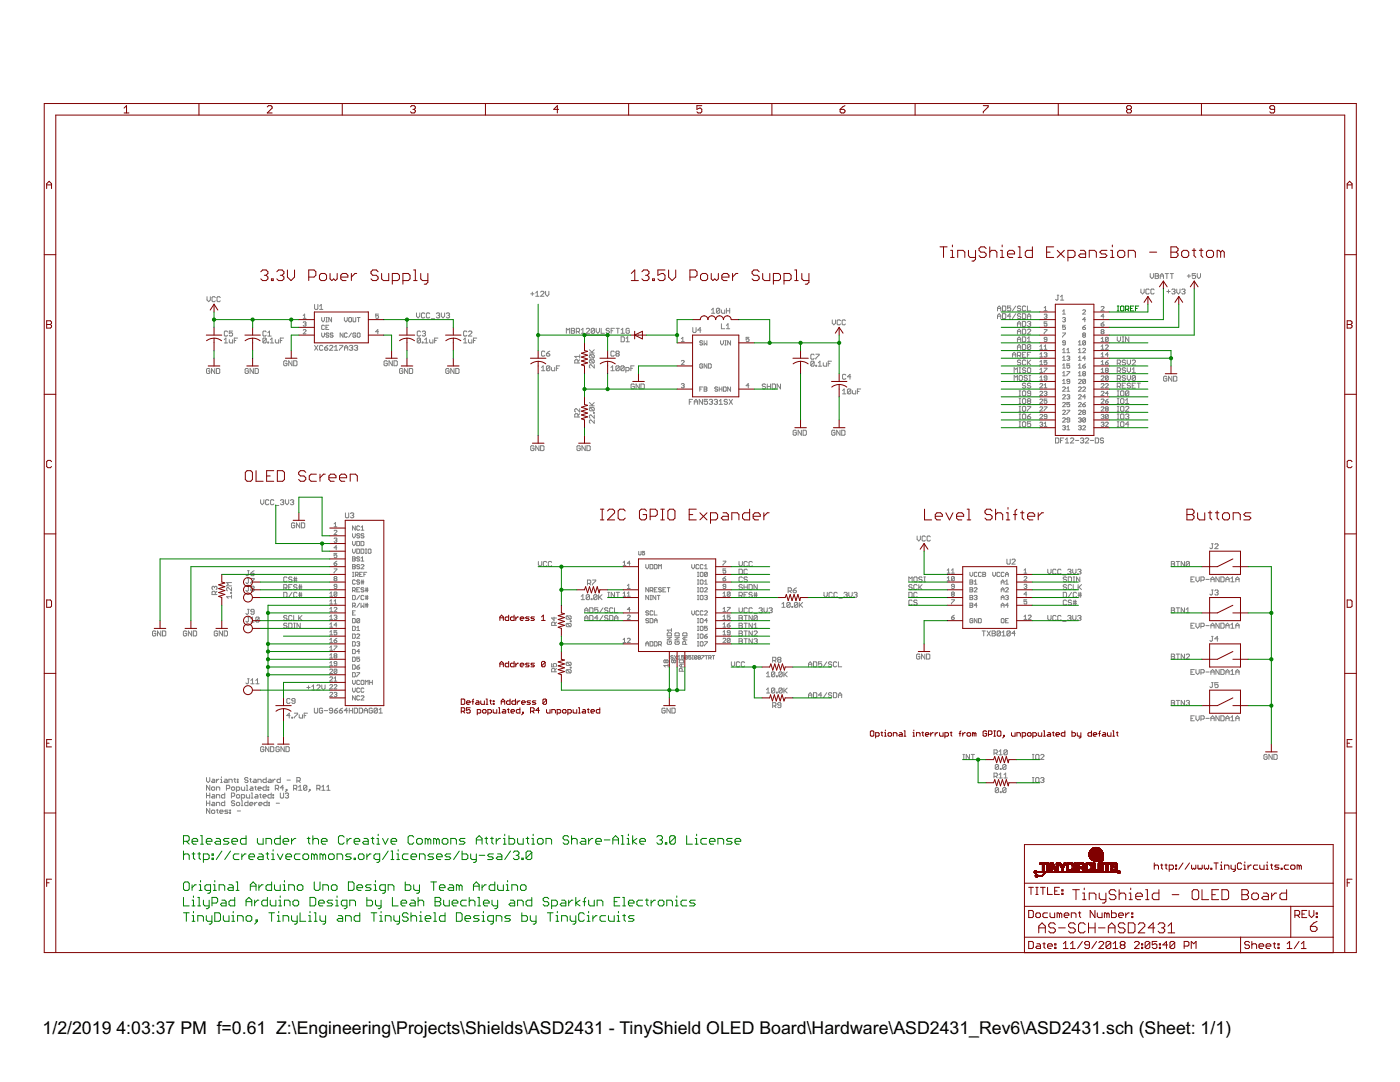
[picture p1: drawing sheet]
<svg xmlns="http://www.w3.org/2000/svg" width="279mm" height="216mm" viewBox="0 0 279 216" stroke-linecap="round" stroke-linejoin="round" font-family="sans-serif">
<defs><g id="words">
<g font-size="4">
<text x="8.5" y="206.4">1/2/2019</text>
<text x="23.2" y="206.4">4:03:37 PM f=0.61 Z:\Engineering\Projects\Shields\ASD2431 - TinyShield OLED Board\Hardware\ASD2431_Rev6\ASD2431.sch (Sheet: 1/1)</text>
</g>
</g></defs>
<g fill="none" stroke="#808080" stroke-width=".2">
<path d="M41.3 59.2v.7l.4 .3 .3-.3v-.7M43 59.4l-.2-.2h-.3l-.2 .2v.6l.2 .2h.3l.2-.2M44 59.4l-.2-.2h-.3l-.2 .2v.6l.2 .2h.3l.2-.2M105.9 58.6h.7M106.2 58.3v.6M106.9 58.5l.3-.4v1M106.9 59.1h.7M107.9 58.3l.2-.2h.3l.2 .2v.2l-.7 .6h.7M108.9 58.1v.7l.3 .3 .3-.3v-.7M211 58.9h.3M211.1 58.9v.8l-.1 .2-.3-.2M211.6 59.9h.7"/>
<path d="M211.6 59.2l.4-.3v1M227.7 57.7v.6l.3 .4 .3-.4v-.6M229.3 57.8l-.1-.1-.5 .1v.7l.2 .2h.3l.1-.2M229.6 54.6v.6l.3 .4 .3-.4v-.6M230.3 57.8l-.1-.1-.5 .1v.7l.1 .2h.4l.1-.2M230.5 55.1h.6M230.5 54.6h.6l.1 .2-.1 .3 .1 .3-.1 .2h-.6zM231.5 55.1h.7M231.5 55.6v-.7l.4-.3 .3 .3v.7M232.5 54.6h.7M232.9 58.2h.6M232.9 54.6v1"/>
<path d="M233.2 57.8v.7M233.5 54.6h.7M233.8 57.8l.6-.1 .1 .1-.1 .4M233.9 54.6v1M234.2 58.2h.2M234.4 58.2l.1 .1-.1 .4h-.4l-.2-.2M234.8 57.7v.6l.4 .4 .3-.4v-.6M235.8 57.8l.5-.1 .2 .1-.2 .4M236.2 58.2h.1M236.3 58.2l.2 .1-.2 .4h-.3l-.2-.2M236.9 55.1h.7M237.3 54.8v.6"/>
<path d="M238.6 54.6h-.7v.5l.5-.2 .2 .2v.3l-.2 .2h-.3l-.2-.2M238.9 54.6v.6l.3 .4 .4-.4v-.6M41.9 73.7l-.2-.2h-.3l-.2 .2v.7l.2 .1h.3l.2-.1v-.4h-.3M42.9 73.5v1l-.7-1v1M43.2 73.5h.5l.2 .2v.7l-.2 .1h-.5zM44.8 68.4h.6M44.8 67.8l.3-.3v.9M45.4 66.2l-.1-.1h-.4l-.1 .1v.7l.1 .2h.4l.1-.2M45.8 67.8v.5l.1 .1h.5v-.6M46.4 66.1h-.6v.4l.4-.1 .2 .1v.4l-.2 .2h-.3l-.1-.2M46.8 67.9h.3M47.4 67.5h-.6v.9"/>
<path d="M49.6 73.7l-.2-.2h-.3l-.2 .2v.7l.2 .1h.3l.2-.1v-.4h-.3M50.6 73.5v1l-.7-1v1M50.9 73.5h.5l.2 .2v.7l-.2 .1h-.5zM53.1 67.6v.7l-.1 .1h-.4l-.1-.1M53.1 66.2l-.1-.1h-.4l-.1 .1v.7l.1 .2h.4l.1-.2M53.1 67.6l-.5-.1-.1 .1v.7M53.1 67.6l-.6 .7M53.4 68.3h.2v.1h-.2zM53.4 66.4l.4-.3v1M53.4 67.1h.7M54 68.4h.6M54 67.8l.3-.3v.9"/>
<path d="M54.9 67.8v.5l.2 .1h.5v-.6M55.9 67.9h.4M56.6 67.5h-.7v.9M57.3 72.2l-.2-.2h-.3l-.2 .2v.6l.2 .2h.3l.2-.2v-.3h-.3M58.3 72v1l-.7-1v1M58.6 72h.5l.2 .2v.6l-.2 .2h-.5zM60.5 64.4l.4-.2 .2 .2-.2 .2M60.5 63.5h.6M60.5 65.9l.1-.1 .5 .1-.6 .7h.6M60.5 63l.3-.3v.8M60.8 64.6h.1M60.9 64.6l.2 .2-.2 .3-.4-.2"/>
<path d="M62.8 68.9l.6 1M62.8 60.7v.9l.1 .1h.4l.1-.1v-.9M63.4 68.9l-.6 1M63.8 61.7h.6M63.8 61.1l.3-.4v1M64.2 63.4v.5l.3 .3 .2-.3v-.5M64.2 66.4v.6l.3 .3 .2-.3v-.6M64.4 69.1l-.1-.2h-.4l-.1 .2v.6l.1 .2 .5-.2M64.7 65l-.1-.1-.4 .1v.6l.1 .1 .4-.1M64.8 69.4h.5l.1 .3-.5 .2-.1-.2zM65 63.4h.3M65 64.2h.3"/>
<path d="M65 65.3h.3M65.2 63.4v.8M65.4 68.9l-.6 .5M65.6 64.9h-.6v.8h.6M65.6 66.6l-.1-.2-.5 .2 .2 .3 .4 .1-.1 .3-.5-.2M65.8 69.1l.1-.2h.4l.1 .2-.6 .8h.6M66.2 63.4v.8l-.6-.8v.8M66.5 66.6l-.5-.2-.1 .3 .4 .2 .2 .2-.2 .2-.4-.2M66.8 69.9h.6M66.8 69.2l.3-.3v1M67.8 68.9h.6l-.6 1M68.5 66.4v.9l-.6-.9v.9"/>
<path d="M68.7 63.4v.5l.3 .3 .3-.3v-.5M68.7 69.4h.7M68.7 69.9v-.7l.4-.3 .3 .3v.7M69.3 66.6l-.1-.2-.5 .2v.5l.2 .2 .4-.2M69.7 69.1l.2-.2h.3l.2 .2-.2 .3M69.7 63.4l.4 .1-.1 .7-.4-.1zM70.1 69.4h.1M70.1 66.4l-.5 .9M70.2 69.4l.2 .2-.2 .3-.5-.2M70.4 63.4v.7l.2 .1 .4-.1v-.7M70.7 69.1l.2-.2h.3l.2 .2-.2 .3M71 66.6l-.1-.2-.5 .2 .2 .7 .4-.2v-.2h-.3"/>
<path d="M71.1 69.4h.1M71.2 69.4l.2 .2-.2 .3-.5-.2M71.3 63.4h.6M71.4 66.4l.5 .2v.5l-.2 .2-.4-.2v-.5zM71.6 63.4v.8M75.5 62.7h-.5v.4l.2-.1 .3 .1-.1 .4-.4-.1M75.5 66.2h-.5l.4-.4v.8M77.3 72.2l-.2-.2h-.3l-.2 .2v.6l.2 .2h.3l.2-.2v-.3h-.3M78.3 72v1l-.7-1v1M78.6 72h.5l.2 .2v.6l-.2 .2h-.5zM80.4 73.7l-.2-.2h-.3l-.2 .2v.7l.2 .1h.3l.2-.1v-.4h-.3M81.4 73.5v1l-.7-1v1"/>
<path d="M81.7 73.5h.5l.2 .2v.7l-.2 .1h-.5zM83.1 62.4v.7l.3 .3 .4-.3v-.7M83.9 66.2l-.1-.1h-.4l-.1 .1v.7l.1 .2h.4l.1-.2M83.9 67.6l-.1-.1-.5 .1v.7M83.9 67.6v.7l-.1 .1h-.4l-.1-.1M83.9 67.6l-.6 .7M84.3 68.3h.1v.1h-.1zM84.3 66.2l.1-.1h.4l.1 .1-.1 .3M84.6 66.5h.2M84.8 68.4h.6M84.8 67.8l.3-.3v.9M84.8 66.5l.1 .2-.1 .4h-.4l-.1-.2"/>
<path d="M84.8 62.6l-.2-.2h-.3l-.2 .2v.7l.2 .1h.3l.2-.1M85.7 67.8v.5l.2 .1h.5v-.6M85.8 62.6l-.2-.2h-.3l-.2 .2v.7l.2 .1h.3l.2-.1M86.1 63.6h.6M86.7 67.9h.4M87.1 62.6l.1-.2h.4l.1 .2-.1 .3M87.4 67.5h-.7v.9M87.4 62.9h.2M87.6 62.9l.1 .2-.1 .3h-.4l-.1-.1M88.1 62.4v.7l.3 .3 .3-.3v-.7M89.1 62.6l.1-.2h.4l.1 .2-.1 .3M89.4 62.9h.2"/>
<path d="M89.6 62.9l.1 .2-.1 .3h-.4l-.1-.1M89.6 73.7l-.1-.2h-.4l-.1 .2v.7l.1 .1h.4l.1-.1v-.4h-.3M90.6 73.5v1l-.6-1v1M91 73.5h.4l.2 .2v.7l-.2 .1h-.4zM92.5 68.4h.7M92.5 67.8l.3-.3v.9M93.2 66.2l-.2-.1h-.3l-.2 .1v.7l.2 .2h.3l.2-.2M93.5 67.8v.5l.2 .1h.5v-.6M93.5 66.2l.2-.1h.3l.2 .1v.2l-.7 .7h.7M94.5 67.9h.3M95.1 67.5h-.6v.9M108.1 73.3l.3-.3v1"/>
<path d="M108.1 74h.6M108.7 70.2l-.1-.1h-.4l-.1 .1v.7l.1 .2h.4l.1-.2M109.1 70.6h.5l.1 .3-.1 .2h-.4l-.1-.2zM109.7 73.2l-.1-.2-.5 .2v.6M109.7 73.2v.6l-.1 .2h-.4l-.1-.2M109.7 73.2l-.6 .6M109.7 70.1l-.6 .5M110 73.3v.5l.2 .2h.5v-.7M111 73.5h.4M111.7 73h-.7v1M113 66.5v-1l.3 .3 .4-.3v1M114 65.5h.5l.2 .2-.2 .3 .2 .3-.2 .2h-.5z"/>
<path d="M114 66h.5M115 66.2h.5l.2-.2v-.3l-.2-.2h-.5v1M115.3 66.2l.4 .3M115.4 72.4v-.5l-.2-.1h-.3l-.2 .1v.5h1M115.7 71.8l-.3 .3M115.7 71.1h-1l.3 .3M115.7 70.8v.6M116 66.5h.7M116 65.8l.3-.3v1M117 65.7l.2-.2h.3l.2 .2-.7 .8h.7M117.6 70.4h1M117.6 69.8l.7 .6"/>
<path d="M117.8 70.8h.6l.2 .2-.2 .4M117.8 71.8h.6l.2 .1-.2 .5M117.8 70.8l-.2 .2 .2 .4h.6M117.8 71.8l-.2 .1 .2 .5h.6M117.8 71.8l.6 .6M117.8 70.8l.6 .6M118.6 72.8v.6l-.7-.6-.3 .1 .2 .5M118.6 69.8l-.5 .5M118.7 65.7l-.2-.2h-.3l-.2 .2v.6M118.7 65.7v.6l-.2 .2h-.3l-.2-.2M118.7 65.7l-.7 .6M119 65.5v.7l.3 .3 .3-.3v-.7"/>
<path d="M120 65.5v1h.6M121.6 65.7l-.1-.2h-.4l-.1 .2 .1 .3h.4l.1 .2-.1 .3h-.4l-.1-.2M121.9 74h.7M121.9 73.3l.4-.3v1M122 66h.3M122.6 70.2l-.2-.1h-.3l-.2 .1v.7l.2 .2h.3l.2-.2M122.6 65.5h-.6v1M123 65.5h.6M123.1 70.6l-.2 .1 .2 .4h.3l.2-.2-.2-.3M123.1 70.6l-.2-.2 .2-.3h.3l.2 .1-.2 .4M123.1 70.6h.3M123.3 65.5v1"/>
<path d="M123.6 73.2l-.2-.2-.5 .2v.6M123.6 73.2v.6l-.2 .2h-.3l-.2-.2M123.6 73.2l-.7 .6M124 66.5h.6M124 65.8l.3-.3v1M124 67.2h.4l.2 .2v.6l-.2 .2h-.4zM124.6 73.2l-.7 .6M124.6 73.2l-.2-.2-.5 .2v.6M124.6 73.2v.6l-.2 .2h-.3l-.2-.2M124.9 74h.5l.2-.2v-.3l-.2-.2h-.5v1M124.9 68.2h.7M124.9 67.5l.4-.3v1"/>
<path d="M125.6 65.7l-.2-.2h-.3l-.2 .2v.6l.2 .2h.3l.2-.2v-.3h-.3M125.9 73.5h.3M126.6 73h-.7v1M126.6 76.8l-.2-.2-.5 .2v.6l.2 .2h.3l.2-.2v-.3h-.3M127.6 76.6v1l-.7-1v1M127.9 76.6h.5l.2 .2v.6l-.2 .2h-.5zM136 72.1l.1-.2 .4 .2-.5 .7h.5M136 68.2h.5M136 76.7l.4-.2 .1 .2-.1 .3M136 67.6l.3-.3v.9M136.3 77h.1M136.4 77l.1 .1-.1 .3-.4-.1"/>
<path d="M138.2 79.7h-.6v1M138.3 65.4v.8l.1 .2h.3l.2-.2v-.8M139.7 77.6h.3M139.9 65.9h-.6l.4-.5v1M140.2 79.7v1l-.6-1v1M140.2 72.7l-.1-.1-.4 .1v.6l.1 .1 .4-.1v-.3h-.2M140.2 68.1l-.1-.1-.4 .1 .1 .3 .4 .1-.1 .3-.4-.1M140.2 77.2h-.5v.9M140.5 77.6h.4M140.5 77.2h.4l.2 .2-.2 .2 .2 .3-.2 .2h-.4zM140.5 68v.8l.3-.3 .3 .3v-.8M141.1 72.6v.8l-.6-.8v.8"/>
<path d="M141.2 79.7h-.7v.5l.5-.2 .2 .2v.3l-.2 .2h-.3l-.2-.2M141.4 72.6h.4l.1 .1v.6l-.1 .1h-.4zM141.5 79.9l.2-.2h.3l.2 .2-.2 .3M142 61.8l.3-.3v1M142 62.5h.6M142.5 79.9l.2-.2h.3l.2 .2-.2 .3M143.2 77.4l-.1-.2-.4 .2 .1 .2 .4 .2-.1 .3-.4-.2M143.5 77.6h.6M143.5 77.2v.9M143.6 61.7l-.6 .6M143.6 61.7v.6l-.1 .2h-.3l-.2-.2M143.6 61.7l-.1-.2h-.3l-.2 .2v.6"/>
<path d="M143.8 68v.5l.3 .3 .3-.3v-.5M144 61.8v.5l.1 .2h.5v-.7M144 64.6v1h.6M144.1 77.2v.9M144.4 77.2h.4l.1 .2v.5l-.1 .2h-.4zM144.7 68.8h.2M144.7 68h.2M144.8 68v.8M145 61.5v1M145 62h.6M145 65.6h.6M145 64.9l.3-.3v1"/>
<path d="M145.2 79.9l-.2-.2h-.3l-.2 .3 .5 .2 .2 .3-.2 .2h-.3l-.2-.2M145.5 79.7l.7 1M145.6 61.5v1M145.8 68v.8l-.6-.8v.8M145.8 77.2v.9l-.6-.9v.9M146.2 79.7l-.7 1M149.5 67.3h-.6v.4l.3-.1 .3 .1-.2 .5-.4-.2M149.5 77h-.6l.4-.5v.9M152.8 76.8l-.2-.2-.5 .2 .2 .3h.3l.2 .2-.2 .3h-.3l-.2-.2M153.1 77.1h.7M153.1 76.6v1M153.8 76.6v1"/>
<path d="M154.1 76.6h.5l.2 .2v.6l-.2 .2h-.5zM155.8 76.6v1l-.7-1v1M162.5 70.8l-.2-.1h-.3l-.2 .1v.7l.2 .2h.3l.2-.2M162.5 72.2l-.2-.1h-.3l-.2 .1v.7M162.5 72.2v.7l-.2 .2h-.3l-.2-.2M162.5 72.2l-.7 .7M162.8 72.9h.2v.2h-.2zM162.8 70.7h.7l-.7 1M163.3 73.1h.7M163.3 72.4l.3-.3v1M164.3 72.4v.5l.2 .2h.5v-.7M165.3 72.6h.3"/>
<path d="M165.9 72.1h-.6v1M166.1 63.8v.7l.3 .3 .4-.3v-.7M167.7 64l-.1-.2-.5 .2v.6l.1 .2h.4l.1-.2M168.1 77.9l.4-.3v1M168.1 78.6h.7M168.7 64l-.1-.2-.5 .2v.6l.1 .2h.4l.1-.2M168.8 74.8l-.2-.1-.5 .1v.7l.2 .2h.3l.2-.2M169.8 77.8v.6l-.2 .2-.5-.2M169.8 77.8l-.2-.2h-.3l-.2 .2v.6M169.8 77.8l-.7 .6M169.8 75.2h-.7l.5-.5v1M170.1 77.9v.5l.2 .2h.5v-.7"/>
<path d="M171.1 78.1h.3M171.8 77.6h-.7v1M199.1 63.1h.6M199.1 62v-.6l.3-.3 .3 .3v.6M199.1 63.6v-.7l.3-.3 .3 .3v.7M199.1 61.6h.6M200.1 61.1h.5l.1 .1v.7l-.1 .1h-.5zM200.1 62.6h.5l.1 .2v.6l-.1 .2h-.5zM201.7 61.1h-.6v.5l.4-.2 .2 .2v.3l-.2 .1-.4-.1M201.7 63.1h-.6l.4-.5v1M202.1 70.8h.6M202.1 71.3v-.7l.3-.3 .3 .3v.7"/>
<path d="M202.4 74.4v-1l.3 .3 .4-.3v1M202.4 75.9v-1l.3 .3 .4-.3v1M202.7 61.1l-.6 .9M202.7 62.6l-.6 1M203.1 66.2h.6M203.1 65.1v-.6l.3-.4 .3 .4v.6M203.1 66.7v-.7l.3-.3 .3 .3v.7M203.1 68.2v-.7l.3-.3 .3 .3v.7M203.1 69.7v-.6l.3-.4 .3 .4v.6M203.1 71h.4l.2-.2v-.3l-.2-.2h-.4v1M203.1 64.6h.6M203.1 67.7h.6"/>
<path d="M203.1 69.3h.6M203.4 74.4h.3M203.4 75.1l.1-.2 .5 .2v.6l-.1 .2h-.4l-.1-.2zM203.4 73.4h.3M203.4 79h.3M203.4 78h.3M203.4 79.5h.3M203.4 71l.3 .3M203.5 73.4v1M203.5 78v1M203.5 79.5v1M203.7 61.2l-.2-.1-.4 .1 .1 .4h.3l.2 .1-.2 .3-.4-.1"/>
<path d="M203.7 62.8l-.2-.2h-.3l-.1 .2 .1 .3 .5 .1-.2 .4h-.3l-.1-.2M203.7 72l-.2-.2h-.3l-.1 .4 .4 .1 .2 .4-.2 .1h-.3l-.1-.1M204 70.8h.4M204 62.6h.5l.2 .2v.6l-.2 .2h-.5zM204 79.7l.2-.2h.3l.2 .2v.7l-.2 .1-.5-.1zM204 78.2l.2-.2h.3l.2 .2v.6l-.2 .2h-.3l-.2-.2zM204 67.2h.5l.2 .2v.7l-.2 .1h-.5zM204 64.1h.5l.2 .2v.7l-.2 .1h-.5zM204 65.7h.5l.2 .1v.7l-.2 .2h-.5zM204 68.7h.5l.2 .2v.7l-.2 .1h-.5zM204.7 61.2l-.2-.1-.5 .1v.7l.2 .1 .5-.1M204.7 76.6l-.2-.1h-.3l-.2 .3 .2 .2h.3l.2 .3-.2 .1h-.3l-.2-.1"/>
<path d="M204.7 73.6l-.2-.2h-.3l-.2 .2 .2 .3h.3l.2 .1-.2 .4-.5-.2M204.7 72l-.2-.2h-.3l-.2 .2v.7l.2 .1h.3l.2-.1M204.7 70.3h-.7v1h.7M205 73.6l.2-.2h.3l.2 .2v.6l-.2 .2-.5-.2zM205 70.8h.4M205 61.1v.9h.7M205 63.1h.7M205 63.6v-.7l.4-.3 .3 .3v.7M205 75.1l-.5-.2-.1 .3 .1 .2h.4l.1 .3-.1 .2h-.4l-.1-.2M205 68.2h.7M205 67.5l.4-.3v1M205 71.8v1"/>
<path d="M205 64.3l.2-.2h.3l.2 .2-.2 .3M205 65.8l.2-.1h.3l.2 .1-.7 .9h.7M205.2 72.3l.5 .5M205.4 74.9h.3M205.4 75.9h.3M205.4 64.6h.1M205.5 64.6l.2 .2-.2 .3h-.3l-.2-.1M205.5 74.9v1M205.7 68.9v.7l-.2 .1h-.3l-.2-.1M205.7 76.6l-.2-.1h-.3l-.2 .3 .2 .2h.3l.2 .3-.2 .1h-.3l-.2-.1M205.7 68.9l-.2-.2h-.3l-.2 .2v.7M205.7 70.3h-.7v1"/>
<path d="M205.7 78.5h-.5l-.2-.2 .2-.3h.3l.2 .2v.6l-.2 .2h-.3l-.2-.2M205.7 71.8l-.7 .7M205.7 68.9l-.7 .7M207.5 78.2l.2-.1 .4 .1-.6 .7h.6M207.5 72.8h.6M207.5 69.1l.3-.3v.9M207.5 70.7l.3-.3v.8M207.5 72.2l.3-.3v.9M207.5 73.7l.3-.2v.8M207.5 75.3l.3-.3v.9M207.5 69.7h.6M207.5 71.2h.6"/>
<path d="M207.5 74.3h.6M207.5 76.7l.2-.2 .4 .2-.6 .7h.6M207.5 75.9h.6M207.5 79.8l.2-.2 .4 .2-.6 .7h.6M208.4 78.2l.4-.1 .1 .1-.1 .3M208.4 73.5h.5l-.5 .8M208.4 62h.5M208.4 65.8h.5l-.5 .8M208.4 62.8l.4-.1 .1 .1-.1 .3M208.4 61.4l.3-.2v.8M208.4 69.1l.3-.3v.9M208.4 76.8l.3-.3v.9"/>
<path d="M208.4 70.5l.4-.1 .1 .1-.1 .3M208.4 69.7h.5M208.4 77.4h.5M208.7 70.8h.1M208.7 63.1h.1M208.7 78.5h.1M208.8 63.1l.1 .1-.1 .3-.4-.1M208.8 70.8l.1 .2-.1 .2-.4-.1M208.8 78.5l.1 .2-.1 .2-.4-.1M208.9 71.9h-.5v.4l.3-.1 .2 .1-.1 .5-.4-.2M208.9 64.2h-.5v.4l.3-.1 .2 .1-.1 .5-.4-.2M208.9 67.7h-.4l-.1-.1 .1-.3 .4 .1v.6l-.1 .2-.4-.2"/>
<path d="M208.9 75.4h-.4l-.1-.1 .1-.3 .4 .1v.6l-.1 .2-.4-.2M208.9 79.6h-.5v.5l.3-.2 .2 .2-.1 .4-.4-.2M212.1 77.4l.1-.2 .4 .2-.5 .7h.5M212.1 62.1l.2-.3v.9M212.1 69.8l.2-.3v.9M212.1 71.4l.2-.3v.8M212.1 72.9l.2-.3v.8M212.1 74.4l.2-.3v.9M212.1 76l.2-.3v.8M212.1 62.7h.5M212.1 63.5l.4-.1 .1 .1-.1 .3M212.1 66.4h.5l-.5 .9"/>
<path d="M212.1 78.9l.1-.1 .4 .1-.5 .7h.5M212.1 70.4h.5M212.1 71.9h.5M212.1 73.4h.5M212.1 75h.5M212.1 76.5h.5M212.3 63.8h.2M212.5 63.8l.1 .1-.1 .3-.4-.1M212.6 64.9h-.5v.4l.2-.1 .3 .1-.1 .4-.4-.1M212.6 68.4h-.4l-.1-.1 .1-.3 .4 .1v.6l-.1 .1-.4-.1M212.9 78.1h.6M212.9 70.4h.6"/>
<path d="M212.9 69.8l.3-.3v.9M212.9 77.5l.3-.3v.9M212.9 71.2l.4-.1 .2 .1-.2 .3M212.9 74.1h.6l-.6 .9M212.9 78.9l.4-.1 .2 .1-.2 .3M213.2 71.5h.1M213.2 79.2h.1M213.3 71.5l.2 .1-.2 .3-.4-.1M213.3 79.2l.2 .1-.2 .3-.4-.1M213.5 72.6h-.6v.4l.3-.1 .3 .1-.2 .4-.4-.1M213.5 76.1h-.5l-.1-.1 .1-.3 .5 .1v.6l-.2 .1-.4-.1M215.2 78.9l.2-.1 .4 .1-.6 .7h.6"/>
<path d="M215.2 77.4l.2-.2 .4 .2-.6 .7h.6M215.2 68.8h.6M215.2 68.3l.3-.3v.8M215.2 69.8l.3-.3v.9M215.2 71.4l.3-.3v.8M215.2 72.9l.3-.3v.8M215.2 74.4l.3-.3v.9M215.2 70.4h.6M215.2 71.9h.6M215.2 73.4h.6M215.2 75h.6M215.2 75.8l.2-.1 .4 .1-.6 .7h.6"/>
<path d="M216.1 69.7l.1-.2 .4 .2-.5 .7h.5M216.1 77.4l.1-.2 .4 .2-.5 .7h.5M216.1 73h.4l.1 .3-.4 .1zM216.1 62l.1-.2 .4 .2-.5 .7h.5M216.1 65.3h.4l.1 .3-.4 .1zM216.2 66.9l-.1-.2 .1-.3 .4 .2-.1 .3M216.2 66.9l-.1 .1 .1 .3 .4-.2-.1-.2M216.2 74.6l-.1-.2 .1-.3 .4 .2-.1 .3M216.2 74.6l-.1 .1 .1 .3 .4-.2-.1-.2M216.2 66.9h.3M216.2 74.6h.3M216.6 75.8l-.5 .6"/>
<path d="M216.6 68.1v.6l-.1 .1-.4-.1M216.6 75.8v.6l-.1 .1-.4-.1M216.6 63.8h-.5l.4-.4v.8M216.6 71.5h-.5l.4-.4v.8M216.6 79.2h-.5l.4-.4v.8M216.6 64.9l-.5 .4M216.6 68.1l-.1-.1-.4 .1v.6M216.6 75.8l-.1-.1-.4 .1v.6M216.6 68.1l-.5 .6M216.6 72.6l-.5 .4M219.8 72.8h.5M219.8 78.2l.1-.1 .4 .1-.5 .7h.5"/>
<path d="M219.8 61.3l.1-.1 .4 .1-.5 .7h.5M219.8 64.6h.4l.1 .3-.4 .2zM219.8 75.1l.1-.1 .4 .1-.5 .8h.5M219.8 76.7l.1-.2 .4 .2-.5 .7h.5M219.8 79.8l.1-.2 .4 .2-.5 .7h.5M219.8 68.2h.5M219.8 67.6l.2-.3v.9M219.8 69.1l.2-.3v.9M219.8 70.7l.2-.3v.8M219.8 72.2l.2-.3v.9M219.8 73.7l.2-.2v.8M219.8 69.7h.5"/>
<path d="M219.8 71.2h.5M219.8 74.3h.5M219.9 66.2l-.1-.2 .1-.2 .4 .1-.1 .3M219.9 66.2l-.1 .1 .1 .3 .4-.1-.1-.3M219.9 66.2h.3M220.3 63.1h-.5l.4-.4v.8M220.3 64.2l-.5 .4M220.6 72.3h.4l.2 .3-.5 .2zM220.6 69l.1-.2 .5 .2-.6 .7h.6M220.6 76.7l.1-.2 .5 .2-.6 .7h.6M220.7 73.9l-.1-.2 .1-.2 .5 .1-.2 .3M220.7 73.9l-.1 .1 .1 .3 .5-.1-.2-.3"/>
<path d="M220.7 73.9h.3M221.2 70.8h-.6l.4-.4v.8M221.2 67.4l-.2-.1-.4 .1v.6M221.2 67.4l-.2 .8-.4-.2M221.2 75.1l-.2-.1-.4 .1v.6M221.2 75.1l-.2 .8-.4-.2M221.2 67.4l-.6 .6M221.2 78.5h-.6l.4-.4v.8M221.2 71.9l-.6 .4M221.2 75.1l-.6 .6M221.2 79.6l-.6 .5M223 75.6h.5l.1-.2v-.3l-.1-.2h-.5v1"/>
<path d="M223 72.5h.5l.1-.2v-.3l-.1-.2h-.5v1M223 74h.5l.1-.1v-.3l-.1-.2h-.5v1M223 77.1h.5l.1-.1v-.4l-.1-.1h-.5v.9M223 79h.3M223 78h.3M223 79.5h.3M223 67.2v.7l.3 .3 .3-.3v-.7M223.1 78v1M223.1 79.5v1M223.3 77.1l.3 .3M223.3 74l.3 .4M223.3 72.5l.3 .3"/>
<path d="M223.3 75.6l.3 .3M223.6 78.2l.2-.2h.3l.2 .2v.6l-.2 .2h-.3l-.2-.2zM223.6 79.7l.2-.2h.3l.2 .2v.7l-.2 .1-.5-.1zM224 68.2h.3M224 67.2h.3M224 77h.3M224.1 67.2v1M224.6 75.1l-.1-.2-.5 .2 .1 .3h.4l.1 .2-.1 .3h-.4l-.1-.2M224.6 72l-.1-.2h-.4l-.1 .2 .1 .3h.4l.1 .2-.1 .3h-.4l-.1-.1M224.6 73.6l-.1-.2h-.4l-.1 .2 .1 .3h.4l.1 .1-.1 .4-.5-.2M224.6 76.5h-.6v.9h.6M224.6 79.9l.4-.4v1"/>
<path d="M225 71.8v.7l.3 .3 .3-.3v-.7M225 73.4v.6l.3 .4 .3-.4v-.6M225 74.9v.7l.3 .3 .3-.3v-.7M225.3 78.2l-.2-.2h-.3l-.2 .2v.6M225.3 78.2v.6l-.2 .2h-.3l-.2-.2M225.3 67.2v1l-.7-1v1M225.3 78.2l-.7 .6M225.6 76.6l-.2-.1h-.3l-.1 .3 .1 .2h.3l.2 .3-.2 .1h-.3l-.1-.1M226 74.4h.6M226 72l.1-.2h.3l.2 .2v.2l-.6 .6h.6M226 77h.3M226 73.7l.3-.3v1"/>
<path d="M226.6 75.1v.6l-.2 .2h-.3l-.1-.2M226.6 75.1l-.2-.2-.4 .2v.6M226.6 76.5h-.6v.9h.6M226.6 75.1l-.6 .6M226.9 76.5h.7M227.3 76.5v.9M232.9 75.2l-.2-.1h-.3l-.2 .1v.7l.5 .2 .2-.2v-.3h-.4M233.9 75.1v1l-.7-1v1M234.2 75.1h.5l.2 .1v.7l-.2 .2h-.5zM52 99.7v.7l.3 .3 .4-.3v-.7M53.7 99.9l-.2-.2h-.4l-.1 .2v.6l.1 .2h.4l.2-.2M54.7 99.9l-.2-.2h-.4l-.1 .2v.6l.1 .2h.4l.2-.2"/>
<path d="M56 99.9l.1-.2h.4l.1 .2-.1 .3M57 99.7v.7l.3 .3 .3-.3v-.7M58 99.9l.1-.2h.3l.2 .2-.2 .3M106.6 89.1l-.2-.2-.5 .2v.6l.2 .2h.3l.2-.2v-.3h-.4M107.6 88.9v1l-.7-1v1M107.9 88.9h.5l.2 .2v.6l-.2 .2h-.5zM115.4 83.2v-.5l-.2-.2h-.3l-.2 .2v.5h1M115.7 81.6v.6l-.7-.6h-.1l-.2 .1v.4l.2 .1M115.7 82.5l-.3 .4M115.8 89.1l-.1-.2-.6 .2v.6l.2 .2h.4l.1-.2v-.3h-.3M116.8 88.9v1l-.7-1v1M117.1 88.9h.5l.2 .2v.6l-.2 .2h-.5z"/>
<path d="M117.6 81h1M117.6 80.3l.7 .7M117.8 81.3h.6l.2 .2-.2 .5M117.8 81.3l-.2 .2 .2 .5h.6M117.8 81.3l.6 .7M118.4 82.3h.2v.2h-.2zM118.6 82.8v.7l-.7-.7-.3 .2 .2 .5M118.6 83.8v.7l-.7-.7-.3 .2 .2 .5M118.6 80.3l-.5 .5M137.6 80.2h.3M138.6 80.2h.6M138.6 80.7v-.7l.3-.3 .3 .3v.7"/>
<path d="M141.9 80.2h.1M142 80.2l.2 .1-.2 .4h-.3l-.2-.2M142.9 80.2h.1M143 80.2l.2 .1-.2 .4h-.3l-.2-.2M143.5 80.7h.7M143.5 80l.3-.3v1M158.9 86l-.1-.1h-.3l-.2 .1v.7l.2 .1h.3l.1-.1v-.4h-.3M159.9 85.9v.9l-.6-.9v.9M160.3 85.9h.5l.1 .1v.7l-.1 .1h-.5zM166.6 86l-.1-.1h-.4l-.1 .1v.7l.1 .1h.4l.1-.1v-.4h-.3M167.6 85.9v.9l-.6-.9v.9M168 85.9h.5l.1 .1v.7l-.1 .1h-.5z"/>
<path d="M203.4 80.5h.3M203.4 82.1h.3M203.4 81.1h.3M203.4 83.6h.3M203.4 82.6h.3M203.4 85.2h.3M203.4 84.2h.3M203.5 81.1v1M203.5 82.6v1M203.5 84.2v1M204 82.8l.2-.2h.3l.2 .2v.6l-.2 .2h-.3l-.2-.2zM204 81.2l.2-.1 .5 .1v.7l-.2 .2h-.3l-.2-.2z"/>
<path d="M204.2 84.2h.3l.2 .1v.7l-.2 .2h-.3l-.2-.2v-.7zM205 83.1h.5l.2 .3-.2 .2h-.3l-.2-.2zM205 81.1h.7l-.7 1M205.2 80h.3M205.2 80l-.2-.1 .2-.4h.3l.2 .2-.2 .3M205.2 80l-.2 .2 .2 .3 .5-.1-.2-.4M205.7 84.2h-.7v.4l.5-.1 .2 .1v.4l-.2 .2h-.3l-.2-.2M205.7 82.6l-.7 .5M207.5 81.3l.2-.1 .4 .1-.6 .7h.6M207.5 82.8l.2-.1 .4 .1-.6 .7h.6M207.5 84.4l.4-.2 .2 .2-.2 .3M207.8 84.7h.1"/>
<path d="M207.9 84.7l.2 .1-.2 .3-.4-.2M208.4 84.5l.3-.3v.9M208.4 81.2h.5l-.5 .8M208.4 85.1h.5M208.9 83.1h-.4l-.1-.1 .1-.3 .4 .1v.6l-.1 .1-.4-.1M210.7 87.4h.4l.2 .2v.6l-.2 .2h-.4zM211.6 87.9h.4M212.1 80.5l.1-.2 .4 .2-.5 .7h.5M212.1 82l.1-.1 .4 .1-.5 .7h.5M212.1 83.5l.1-.1 .4 .1-.5 .7h.5M212.1 85.1l.4-.2 .1 .2-.1 .2M212.3 87.4h-.7v1"/>
<path d="M212.3 85.3h.2M212.5 85.3l.1 .2-.1 .3-.4-.2M212.6 88.4h.7M212.6 87.7l.4-.3v1M212.9 85.2l.3-.3v.9M212.9 81.9h.6l-.6 .8M212.9 85.8h.6M213.5 83.8h-.5l-.1-.1 .1-.3 .5 .1v.6l-.2 .1-.4-.1M213.5 80.3h-.6v.4l.3-.1 .3 .1-.2 .5-.4-.2M213.6 87.6l.2-.2h.3l.2 .2-.7 .8h.7M214.6 87.9h.7M215.2 80.5l.2-.2 .4 .2-.6 .7h.6"/>
<path d="M215.2 82l.2-.1 .4 .1-.6 .7h.6M215.2 83.5l.4-.1 .2 .1-.2 .3M215.2 85.1l.4-.2 .2 .2-.2 .2M215.5 83.8h.1M215.5 85.3h.1M215.6 87.6l.2-.2h.3l.2 .2-.2 .3M215.6 83.8l.2 .1-.2 .3-.4-.1M215.6 85.3l.2 .2-.2 .3-.4-.2M215.9 87.9h.2M216.1 80.7h.4l.1 .3-.4 .2zM216.1 85.1l.1-.2 .4 .2-.5 .7h.5M216.1 87.9l.2 .2-.2 .3h-.3l-.2-.2"/>
<path d="M216.2 82.3h.3M216.2 82.3l-.1-.2 .1-.2 .4 .1-.1 .3M216.2 82.3l-.1 .1 .1 .3 .4-.2-.1-.2M216.6 87.6l.2-.2h.3l.2 .2-.7 .8h.7M216.6 83.5v.6l-.1 .1-.4-.1M216.6 83.5l-.1-.1-.4 .1v.6M216.6 80.3l-.5 .4M216.6 83.5l-.5 .6M217.6 87.9h.6M218.6 87.4h.5l.1 .2v.6l-.1 .2h-.5zM219.8 84.4l.4-.2 .1 .2-.1 .3M219.8 81.3l.1-.1 .4 .1-.5 .7h.5"/>
<path d="M219.8 82.8l.4-.1 .1 .1-.1 .3M220 83.1h.2M220 84.7h.2M220.2 83.1l.1 .2-.1 .2-.4-.1M220.2 84.7l.1 .1-.1 .3-.4-.2M220.2 87.6l-.1-.2h-.3l-.2 .3 .2 .2h.3l.1 .3-.1 .2h-.3l-.2-.2M220.6 80.1h.4l.2 .2-.5 .2zM220.6 84.4l.1-.2 .5 .2-.6 .7h.6M220.7 81.6l-.1-.2 .1-.2 .5 .1-.2 .3M220.7 81.6l-.1 .1 .1 .3 .5-.1-.2-.3M220.7 81.6h.3M221.2 82.8l-.5-.1-.1 .7"/>
<path d="M221.2 82.8v.6l-.2 .1-.4-.1M221.2 82.8l-.6 .6M223 80.5h.3M223 82.1h.3M223 81.1h.3M223 83.6h.3M223 82.6h.3M223 85.2h.3M223 84.2h.3M223.1 81.1v1M223.1 82.6v1M223.1 84.2v1"/>
<path d="M223.6 82.8l.2-.2h.3l.2 .2v.6l-.2 .2h-.3l-.2-.2zM223.6 84.3l.2-.1h.3l.2 .1v.7l-.2 .2h-.3l-.2-.2zM223.6 81.2l.2-.1 .5 .1v.7l-.2 .2h-.3l-.2-.2zM224.6 80.5h.7M224.6 81.2l.2-.1 .5 .1v.2l-.7 .7h.7M224.6 82.8l.2-.2h.3l.2 .2-.2 .3M225 83.1h.1M225.1 83.1l.2 .2-.2 .3h-.3l-.2-.2M225.3 84.6h-.7l.5-.4v1M42.8 117.2l-.1-.2-.4 .2v.3l.2 .1M42.8 117.2l.2-.2 .3 .2v.3l-.2 .1M42.8 117.2v.1"/>
<path d="M43 118.6v-.4l-.2-.2h-.3l-.2 .2v.4h1M43.3 118l-.3 .3M46 118.2h.2v.2h-.2zM46.2 117.2v.7l-.6-.7h-.2l-.2 .2 .2 .5M46.2 118.7v.7M46.2 119.1h-1l.4 .3M46.2 116.2h-1l.4 .4-.4 .3h1M49.4 113.9h.3M49.4 115.4h.3M49.4 117h.3M49.6 113.9v.8l-.2 .2-.3-.2M49.6 115.4v.8l-.2 .2-.3-.2"/>
<path d="M49.6 117v.8l-.2 .2-.3-.2M50.1 114.4h.5l.1 .3-.1 .2h-.4l-.1-.2zM50.1 115.4h.6l-.6 1M50.2 117.5l-.1-.2 .1-.3h.4l.1 .1-.1 .4M50.2 117.5l-.1 .1 .1 .4h.4l.1-.2-.1-.3M50.2 117.5h.4M50.7 113.9l-.6 .5M55 100.9h.6M56.3 100.2h.2M56.5 100.2l.1 .2-.1 .3h-.4l-.1-.2M56.6 117.3h.5l.2-.1v-.4l-.2-.2h-.5v1M56.6 118.2h.5l.2 .2v.6l-.2 .2h-.5z"/>
<path d="M57 117.3l.3 .3M57.3 115.3l-.2-.2-.5 .2v.6l.2 .2h.3l.2-.2M57.6 117.2h.3M58.3 115.3l-.2-.2-.5 .2 .2 .3h.3l.2 .2-.2 .3h-.3l-.2-.2M58.3 116.6h-.7v1h.7M58.3 118.2l-.7 1M58.3 100.2h.1M58.4 100.2l.2 .2-.2 .3h-.3l-.1-.2M58.6 115.8h.7M58.6 115.4h.7M58.8 115.1v1M58.8 104.5l-.1-.2h-.4l-.1 .2v.7l.1 .1h.4l.1-.1v-.4h-.3"/>
<path d="M59.1 115.1v1M59.3 116.8l-.2-.2h-.3l-.2 .2 .2 .4 .5 .1-.2 .3h-.3l-.2-.1M59.3 118.4l-.2-.2h-.3l-.2 .2v.6l.2 .2h.3l.2-.2M59.6 117h.7M59.6 118.5h.7M59.6 117.3h.7M59.6 118.9h.7M59.8 116.6v1M59.8 118.2v1M59.8 104.3v1l-.6-1v1M60.1 116.6v1M60.1 118.2v1"/>
<path d="M60.2 104.3h.4l.2 .2v.7l-.2 .1h-.4zM65.8 118.4l.3-.3v.9M65.8 120l.3-.3v.8M65.8 119h.6M66.7 120l.3-.3v.8M66.7 104.5l.3-.2v.8M66.7 105.1h.5M66.7 105.9l.1-.1 .4 .1-.5 .8h.5M66.7 107.5l.4-.1 .1 .1-.1 .3M66.7 112.4h.4l.1 .3-.4 .1zM66.7 113.5h.5l-.5 .9M66.8 115.5l-.1-.2 .1-.3 .4 .2-.1 .3"/>
<path d="M66.8 115.5l-.1 .1 .1 .3 .4-.1-.1-.3M66.8 115.5h.3M67 107.8h.1M67.1 107.8l.1 .1-.1 .3-.4-.1M67.2 117h-.4l-.1-.1 .1-.3 .4 .1v.6l-.1 .1-.4-.1M67.2 110.4h-.5v.4l.3-.1 .2 .1-.1 .5-.4-.2M67.2 118.3l-.1 .7-.4-.2M67.2 109.3h-.5l.4-.4v.8M67.2 118.3l-.4-.2-.1 .7M67.2 112l-.5 .4M67.2 118.3l-.5 .5M68.9 102.3v.9l.2 .1 .5-.1v-.9"/>
<path d="M69.9 102.5l.5-.2 .2 .2-.2 .3M70.3 102.8h.1M70.4 106.5v.5l.2 .3 .3-.3v-.5M70.4 108v.6l.2 .3 .3-.3v-.6M70.4 109.6v.5l.2 .3 .3-.3v-.5M70.4 111.1h.4l.1 .2-.1 .7h-.4zM70.4 112.6h.4l.1 .2-.1 .7h-.4zM70.4 117.8h.4l.1-.1-.1-.4h-.4v.8M70.4 118.8h.4l.1 .2-.1 .7h-.4zM70.4 111.5h.4M70.4 113.1h.4M70.4 115h.2"/>
<path d="M70.4 114.2h.2M70.4 102.8l.2 .2-.2 .3-.5-.1M70.5 114.2v.8M70.6 117.8l.3 .3M70.9 104.9v.9l-.5-.9v.9M70.9 115.9l-.1-.2-.4 .2v.5l.1 .2 .4-.2M70.9 114.7l.6-.1-.1-.4h-.5v.8M71.2 108l.6 .2v.5l-.2 .2h-.4zM71.2 109.6h.4l.2 .1v.6l-.2 .1h-.4zM71.2 114.7l.3 .3M71.2 117.7h.3M71.8 117.3h-.6v.8h.6"/>
<path d="M71.8 105.1l-.2-.2-.4 .2v.5l.2 .2 .4-.2M71.8 106.6l-.2-.1-.4 .1 .2 .3 .4 .1-.2 .3-.4-.1M71.8 111.3l-.4-.2-.2 .3 .4 .1 .2 .3-.2 .2-.4-.2M71.8 112.8l-.4-.2-.2 .3 .4 .2 .2 .2-.2 .2-.4-.2M71.8 115.9l-.2-.2-.4 .2 .2 .2 .4 .2-.2 .3-.4-.2M71.8 114.6h.3M71.8 118.8l-.6 .9M72.1 105.2l.2-.3v.9M72.1 111.4l.2-.3v.9M72.1 108l.5 .2v.5l-.1 .2h-.4zM72.1 109.6h.4l.1 .1v.6l-.1 .1h-.4zM72.1 112.8l.1-.2 .4 .2-.5 .7h.5"/>
<path d="M72.1 105.8h.5M72.1 112h.5M72.1 116h.5M72.1 116.3h.5M72.2 115.7v.9M72.3 114.2h-.5v.8h.5M72.5 115.7v.9M72.6 106.6l-.1-.1-.4 .1 .1 .3 .4 .1-.1 .3-.4-.1M72.6 117.4l-.4-.1-.1 .2 .4 .2 .1 .3-.1 .1-.4-.1M72.6 119l-.1-.2-.4 .2v.5l.1 .2 .4-.2M72.6 114.6h.3M72.9 110.4h.3"/>
<path d="M72.9 109.6h.3M72.9 117.8h.6M72.9 117.5h.6M72.9 119.1h.6M72.9 119.4h.6M73 109.6v.8M73 117.3v.8M73 118.8v.9M73.2 114.2h-.6v.8M73.3 117.3v.8M73.3 118.8v.9M73.5 109.7l.1-.1 .4 .1v.6l-.1 .1-.4-.1z"/>
<path d="M107.4 112v.7l.4 .3 .3-.3v-.7M109.1 112.2l-.2-.2h-.3l-.2 .2v.7l.2 .1h.3l.2-.1M110.1 112.2l-.2-.2h-.3l-.2 .2v.7l.2 .1h.3l.2-.1M116 119l.3-.3v1M116 119.7h.6M117.2 116.4h.5l.2-.2v-.3l-.2-.2h-.5v1M117.6 116.4l.3 .3M117.6 118.8v.7l-.1 .2h-.3l-.2-.2M117.6 118.8l-.1-.1h-.3l-.2 .1v.7M117.6 118.8l-.6 .7M118 119.5h.2v.2h-.2zM118.2 115.7h.7l-.7 1"/>
<path d="M119.1 118.8v.7l-.1 .2h-.4l-.1-.2M119.1 118.8l-.1-.1h-.4l-.1 .1v.7M119.1 118.8l-.6 .7M119.5 118.7v1M119.6 119.1l.5 .6M120.1 118.7l-.6 .6M121.3 118.2h.3M121.3 119.2h.3M121.5 118.2v1M122.6 118.2v1l-.6-1v1M123 118.2h.6M123.3 118.2v1"/>
<path d="M124.4 112.8h.5M124.4 119h.5M124.4 112.2l.2-.2v.8M124.4 118.4l.2-.3v.9M125.2 117.4h.6M125.2 119h.6M125.2 116.9l.3-.3v.8M125.2 118.4l.3-.3v.9M125.8 112.4h-.6l.4-.4v.8M127.5 110l.1 .7 .3-.1v-.6M128.7 110h-.5v.4l.2-.1 .3 .1-.2 .3-.3-.1M128.9 112.6v.6l.3 .3 .3-.3v-.6"/>
<path d="M129.5 117.3v.8l-.6-.8v.8M129.5 118.8v.9l-.6-.9v.9M129.7 117.8h.5l.1-.4-.1-.1h-.5v.8M129.7 119.7h.3M129.7 112.6h.5l.1 .2v.5l-.1 .2h-.5zM129.7 118.8h.3M129.9 118.8v.9M130 117.8l.3 .3M130.6 112.6h.4l.1 .2v.5l-.1 .2h-.4zM130.6 117.7h.3M130.9 118.8v.9l-.6-.9v.9M131.1 117.3h-.5v.8h.5"/>
<path d="M131.1 118.8h.6M131.4 113.5v-.9l.3 .3 .3-.3v.9M131.4 118.8v.9M132 117.4l-.4-.1-.2 .2 .5 .2 .1 .3-.1 .1-.5-.1M132.3 117.7h.3M132.9 117.3h-.6v.8h.6M133.1 117.3h.6M133.4 117.3v.8M138 112.6v.6l.3 .3 .3-.3v-.6M139.2 117.3h.3M139.2 119.7h.3M139.2 115h.3"/>
<path d="M139.2 114.2h.3M139.2 115.7h.3M139.2 116.6h.3M139.2 118.1h.3M139.2 118.8h.3M139.3 114.2v.8M139.3 115.7v.9M139.3 117.3v.8M139.3 118.8v.9M139.5 112.8l-.2-.2-.4 .2v.5l.1 .2 .5-.2M139.7 119l.2-.2 .4 .2v.5l-.1 .2-.5-.2zM139.7 114.3l.2-.1 .4 .1v.6l-.1 .1-.5-.1z"/>
<path d="M139.9 117.3l.4 .1v.6l-.1 .1-.5-.1v-.6zM139.9 115.7l.4 .2v.5l-.1 .2-.5-.2v-.5zM140.3 112.8l-.1-.2-.5 .2v.5l.2 .2 .4-.2M140.6 117.4l.1-.1 .5 .1-.6 .7h.6M140.6 113.5h.6M140.6 116.6h.6M140.6 119l.4-.2 .2 .2-.2 .2M140.6 112.9l.3-.3v.9M140.6 116l.3-.3v.9M140.9 119.2h.1M141 119.2l.2 .2-.2 .3-.4-.2M141.2 114.3l-.2-.1-.4 .1v.6"/>
<path d="M141.2 114.3l-.2 .7-.4-.1M141.2 114.3l-.6 .6M144.3 112h.5l-.5 .8M144.3 115.5h.4l.1 .3-.4 .1zM144.3 119h.5M144.3 118.4l.3-.3v.9M144.8 117h-.4l-.1-.1 .1-.3 .4 .1v.6l-.1 .1-.4-.1M144.8 113.5h-.5v.4l.3-.1 .2 .1-.1 .5-.4-.2M144.8 115l-.5 .5M145.7 118.3v.5l-.1 .2-.5-.2M145.7 118.3l-.4-.2-.2 .2v.5M145.7 118.3l-.6 .5"/>
<path d="M147.5 118.9h.5l.2-.2v-.3l-.2-.2h-.5v1M147.5 112v.7l.3 .3 .4-.3v-.7M147.5 113.6h.5l.2 .1v.7l-.2 .2h-.5zM147.8 118.9l.4 .3M148.2 115.3l-.2-.2-.5 .2v.6l.2 .2h.3l.2-.2M148.2 116.8l-.2-.2h-.3l-.2 .4 .2 .2h.3l.2 .3-.2 .1h-.3l-.2-.1M148.5 117.2h.6M148.5 116.6v1M148.5 118.7h.3M149.1 118.2h-.6v1h.6M149.1 115.3l-.1-.2-.5 .2 .2 .3h.3l.1 .2-.1 .3h-.3l-.2-.2M149.1 112.2l-.1-.2h-.3l-.2 .2v.7l.2 .1h.3l.1-.1"/>
<path d="M149.1 113.7l-.1-.1h-.3l-.2 .1v.7l.2 .2 .4-.2M149.1 116.6v1M149.5 116.6h.5l.1 .2v.7l-.1 .1h-.5zM150.1 118.4l-.1-.2h-.4l-.1 .2 .1 .3h.4l.1 .2-.1 .3h-.4l-.1-.2M150.1 112.2l-.1-.2h-.4l-.1 .2v.7l.1 .1h.4l.1-.1M150.5 118.5h.6M150.5 118.9h.6M150.6 118.2v1M151 118.2v1M151.1 116.6v1l-.6-1v1M157.3 117.9h.5l.1-.1v-.3l-.1-.2h-.5v1M157.6 117.9l.3 .4"/>
<path d="M158.3 117.8h.5l.1 .3-.1 .2h-.3l-.2-.2zM158.9 117.3l-.6 .5M164.4 118.2v.7l.4 .3 .3-.3v-.7M166.1 118.4l-.2-.2h-.3l-.2 .2v.6l.2 .2h.3l.2-.2M167.1 118.4l-.2-.2h-.3l-.2 .2v.6l.2 .2h.3l.2-.2M167.4 119.4h.7M168.4 118.4l.2-.2h.3l.2 .2-.2 .3M168.7 118.7h.2M168.9 118.7l.2 .2-.2 .3h-.3l-.2-.2M169.4 118.2v.7l.3 .3 .4-.3v-.7M170.4 118.4l.2-.2h.3l.1 .2-.1 .3M170.7 118.7h.2"/>
<path d="M170.9 118.7l.1 .2-.1 .3h-.3l-.2-.2M181.4 118.2h.5l.1 .2v.6l-.1 .2h-.5zM181.4 116.1v-1l.3 .3 .3-.3v1M182 116.8l-.1-.2h-.4l-.1 .2 .1 .4 .5 .1-.1 .3h-.4l-.1-.1M182 119.9l-.1-.2h-.4l-.1 .2v.7l.1 .1h.4l.1-.1M182.4 115.3l.1-.2 .5 .2v.6l-.1 .2h-.4l-.1-.2zM183 118.4l-.1-.2h-.4l-.1 .2v.6l.1 .2h.4l.1-.2M183 107v.6l.4 .3 .3-.3v-.6M183 119.9l-.1-.2h-.4l-.1 .2 .1 .3h.4l.1 .2-.1 .3h-.4l-.1-.1M183 116.8l-.1-.2h-.4l-.1 .2v.7l.1 .1h.4l.1-.1M183.4 116.6v1M183.5 117.2l.5 .4"/>
<path d="M184 115.3l-.1-.2-.5 .2 .1 .3h.4l.1 .2-.1 .3h-.4l-.1-.2M184 116.6l-.6 .7M184.4 115.1h.3M184.4 116.1h.3M184.5 115.1v1M184.7 107.1l-.2-.1h-.3l-.2 .1v.7l.2 .1h.3l.2-.1M185.7 107.1l-.2-.1h-.3l-.2 .1v.7l.2 .1h.3l.2-.1M189 115.9h.6M189 115.3l.3-.3v.9M189 113.8l.3-.3v.9M189 114.4h.6M189.9 119.7h.6l-.6 .8"/>
<path d="M189.9 114.4h.6M189.9 113.8l.3-.3v.9M190 118.6l-.1 .1 .1 .3 .5-.2-.2-.2M190 118.6l-.1-.2 .1-.3 .5 .2-.2 .3M190 118.6h.3M190.5 117h-.5l-.1-.1 .1-.3 .5 .1v.6l-.2 .1-.4-.1M190.5 115.2l-.2-.2-.4 .2v.6M190.5 115.2v.6l-.2 .1-.4-.1M190.5 115.2l-.6 .6M193.6 117.3h.4l.1 .1-.1 .3 .1 .3-.1 .1h-.4zM193.6 118.8h.4l.1 .2-.1 .2 .1 .3-.1 .2h-.4zM193.6 115.7h.4l.1 .2-.1 .2 .1 .3-.1 .2h-.4z"/>
<path d="M193.6 116.1h.4M193.6 117.7h.4M193.6 114.2v.5l.3 .3 .2-.3v-.5M193.6 119.2h.4M194.4 117.4l.2-.1 .4 .1-.6 .7h.6M194.4 116.6h.6M194.4 119l.5-.2 .1 .2-.1 .2M194.4 116l.3-.3v.9M194.7 119.2h.2M194.9 119.2l.1 .2-.1 .3-.5-.2M195 114.3l-.1-.1-.5 .1 .2 .7 .4-.1M195.8 114.3l-.1-.1-.4 .1 .1 .7 .4-.1"/>
<path d="M196.1 114.2l.6 .1-.1 .3 .1 .3-.1 .1h-.5zM196.1 114.6h.5M198.1 114.2v.5l.3 .3 .3-.3v-.5M199.5 114.3l-.1-.1-.4 .1v.6l.1 .1 .4-.1M199.8 116.1h.6M199.8 117.7h.6M199.8 119.2h.6M199.8 116.6v-.6l.3-.3 .3 .3v.6M199.8 118.1v-.6l.3-.2 .3 .2v.6M199.8 119.7v-.6l.3-.3 .3 .3v.6M200.4 114.3l-.2-.1-.4 .1v.6l.2 .1 .4-.1M200.7 117.4l.1-.1 .4 .1-.5 .7h.5"/>
<path d="M200.7 116l.3-.3v.9M200.7 114.6h.5M200.7 116.6h.5M200.7 119l.4-.2 .1 .2-.1 .2M200.7 115v-.5l.3-.3 .2 .3v.5M201 111.6v.8l.1 .2h.4l.1-.2v-.8M201 119.2h.1M201.1 119.2l.1 .2-.1 .3-.4-.2M202 111.7l.1-.1h.4l.1 .1v.2l-.6 .7h.6M204.4 115.2l.1-.2 .4 .2-.5 .7h.5M204.4 116.7l.4-.1 .1 .1-.1 .3M204.4 114.4h.5"/>
<path d="M204.4 113.8l.2-.3v.9M204.6 117h.2M204.8 117l.1 .2-.1 .2-.4-.1M204.9 119.7h-.5v.4l.2-.1 .3 .1-.1 .4-.4-.1M204.9 118.6h-.5l.4-.5v.9M209.1 113.6v.6l.3 .4 .4-.4v-.6M210.8 113.7l-.2-.1h-.3l-.2 .1v.7l.2 .2 .5-.2M211.8 113.7l-.2-.1h-.3l-.2 .1v.7l.2 .2 .5-.2M212.1 114.7h.6M212.2 118.2h.5l.2 .2v.6l-.2 .2h-.5zM212.9 115.3l-.2-.2-.5 .2 .2 .3h.3l.2 .2-.2 .3h-.3l-.2-.2M212.9 116.8l-.2-.2h-.3l-.2 .2 .2 .4 .5 .1-.2 .3h-.3l-.2-.1"/>
<path d="M212.9 119.9l-.2-.2h-.3l-.2 .2v.7l.2 .1h.3l.2-.1M213.1 113.7l.2-.1h.3l.1 .1-.1 .4M213.2 115.1h.5l.1 .2v.6l-.1 .2h-.5zM213.4 114.1h.2M213.6 114.1l.1 .1-.1 .4-.5-.2M213.8 116.8l-.1-.2h-.4l-.1 .2v.7l.1 .1h.4l.1-.1M213.8 119.9l-.1-.2h-.4l-.1 .4 .1 .1h.4l.1 .4-.1 .1h-.4l-.1-.1M213.8 118.2l-.6 1M214.1 113.6v.6l.3 .4 .3-.4v-.6M214.2 115.1h.3M214.2 116.1h.3M214.2 116.6v1h.6"/>
<path d="M214.3 115.1v1M214.3 119.7v1M214.7 119.7v1M214.8 118.4l-.1-.2h-.4l-.1 .2v.6l.1 .2h.4l.1-.2M215.1 113.7l.1-.1h.4l.1 .1-.1 .4M215.2 118.5h.6M215.2 118.9h.6M215.2 116.6v1M215.3 118.2v1M215.3 117.2l.5 .4M215.4 114.1h.2M215.5 115.1v1l-.7-1v1"/>
<path d="M215.6 114.1l.1 .1-.1 .4-.5-.2M215.7 118.2v1M215.8 116.6l-.6 .7M233.8 112h.5l.1 .2-.1 .3 .1 .4-.1 .1h-.5zM233.8 112.5h.5M234.7 112h.7M235.1 112v1M236.4 112v1l-.7-1v1M237.4 112.2v.7l-.2 .1h-.3l-.2-.1M237.4 112.2l-.2-.2h-.3l-.2 .2v.7M237.4 112.2l-.7 .7M237.7 115.6h.3"/>
<path d="M238.4 115.1h-.7v1h.7M238.7 115.1v.7l.3 .3 .3-.3v-.7M239.7 115.8h.5l.1-.2-.1-.5h-.5v1M240.7 115.6h.6M241.7 115.6h.6M241.7 116.1v-.7l.3-.3 .3 .3v.7M241.8 108.5h.3M241.8 117.7h.3M242 108.5v.8l-.2 .2-.4-.2M242 117.7v.9l-.2 .1-.4-.1M242.4 108.7l.2-.2h.4l.1 .2-.7 .8h.7M242.4 117.9l.2-.2h.4l.1 .2-.1 .3"/>
<path d="M242.8 118.2h.2M243 118.2l.1 .2-.1 .3h-.4l-.2-.1M243.3 115.1v1l-.6-1v1M243.6 115.1h.5l.2 .2v.6l-.2 .2h-.5zM244.6 115.6h.7M244.6 116.1v-.7l.4-.3 .3 .3v.7M245.6 116.1h.7M245.6 115.4l.4-.3v1M246.6 115.6h.7M246.6 116.1v-.7l.4-.3 .3 .3v.7M31.1 126.1l-.2-.2h-.3l-.2 .2v.6l.2 .2h.3l.2-.2v-.3h-.3M32.1 125.9v1l-.7-1v1"/>
<path d="M32.4 125.9h.5l.2 .2v.6l-.2 .2h-.5zM37.3 126.1l-.2-.2h-.3l-.2 .2v.6l.2 .2h.3l.2-.2v-.3h-.4M38.2 125.9v1l-.6-1v1M38.6 125.9h.5l.1 .2v.6l-.1 .2h-.5zM43.4 126.1l-.2-.2h-.3l-.1 .2v.6l.1 .2h.3l.2-.2v-.3h-.3M44.4 125.9v1l-.6-1v1M44.7 125.9h.5l.2 .2v.6l-.2 .2h-.5zM49.4 121.6h.3M49.4 123.1h.3M49.4 135.4h.3M49.6 121.6v.8l-.2 .2-.3-.2M49.6 123.1v.9l-.2 .1-.3-.1"/>
<path d="M49.6 135.4v.9l-.2 .1-.3-.1M50.1 124.1h.6M50.1 123.5l.3-.4v1M50.1 135.8l.3-.4v1M50.1 136.4h.6M50.7 122.1h-.5l-.1-.2 .1-.3h.4l.1 .2v.6l-.1 .2h-.4l-.1-.2M51.1 136.4h.6M51.1 135.8l.3-.4v1M51.7 123.3v.7l-.1 .1h-.4l-.1-.1M51.7 123.3l-.1-.2h-.4l-.1 .2v.7M51.7 123.3l-.6 .7M57.3 123l-.2-.2h-.3l-.2 .2 .2 .3h.3l.2 .2-.2 .3h-.3l-.2-.2"/>
<path d="M57.3 124.5l-.2-.1h-.3l-.2 .1 .2 .3h.3l.2 .2-.2 .3h-.3l-.2-.1M57.6 124.4h.5l.2 .1v.7l-.2 .1h-.5zM57.9 139.5l-.2-.1-.5 .1v.7l.2 .2h.3l.2-.2M58.3 123l-.2-.2h-.3l-.2 .2v.6l.2 .2h.3l.2-.2M58.6 122.8v1h.7M58.6 124.4h.3M58.6 125.3h.3M58.8 124.4v.9M58.9 139.9h-.5l-.2-.2 .2-.3 .5 .1v.7l-.2 .2h-.3l-.2-.2M59.6 122.8v1M59.8 123.3l.5 .5M59.9 124.4v.9l-.6-.9v.9"/>
<path d="M60.3 122.8l-.7 .7M61.2 137.2h.7M61.6 136.8v.7M62.2 137l.4-.3v1M62.2 137.7h.7M63.2 136.8l.2-.1h.3l.2 .1v.2l-.7 .7h.7M64.2 136.7v.6l.4 .4 .3-.4v-.6M65.8 133.7l.2-.2 .4 .2-.6 .7h.6M65.8 135.2l.2-.1 .4 .1-.6 .7h.6M65.8 136.8l.2-.2 .4 .2-.6 .7h.6M65.8 138.3l.2-.1 .4 .1-.6 .7h.6M65.8 129.2l.3-.3v.9"/>
<path d="M65.8 121.5l.3-.3v.8M65.8 123l.3-.3v.9M65.8 124.6l.3-.3v.8M65.8 126.1l.3-.3v.9M65.8 127.7l.3-.3v.8M65.8 130.7l.3-.2v.8M65.8 132.3l.3-.3v.8M65.8 120.5h.6M65.8 122h.6M65.8 123.6h.6M65.8 125.1h.6M65.8 126.7h.6"/>
<path d="M65.8 128.2h.6M65.8 129.8h.6M65.8 131.3h.6M65.8 132.8h.6M66.7 121.3l.1-.1 .4 .1-.5 .7h.5M66.7 135.4l.3-.3v.8M66.7 122.9l.4-.2 .1 .2-.1 .3M66.7 127.8h.4l.1 .3-.4 .1zM66.7 128.9h.5l-.5 .9M66.7 136.8l.1-.2 .4 .2-.5 .7h.5M66.7 138.3l.4-.1 .1 .1-.1 .3M66.7 120.5h.5"/>
<path d="M66.7 135.9h.5M66.8 130.9l-.1-.2 .1-.2 .4 .1-.1 .3M66.8 130.9l-.1 .1 .1 .3 .4-.2-.1-.2M66.8 130.9h.3M67 123.2h.1M67 138.6h.1M67.1 123.2l.1 .1-.1 .3-.4-.1M67.1 138.6l.1 .1-.1 .3-.4-.1M67.2 125.8h-.5v.5l.3-.2 .2 .2-.1 .4-.4-.2M67.2 132.4h-.4l-.1-.1 .1-.3 .4 .1v.6l-.1 .1-.4-.1M67.2 133.7l-.1 .7-.4-.2M67.2 124.7h-.5l.4-.4v.8"/>
<path d="M67.2 133.7l-.4-.2-.1 .7M67.2 127.4l-.5 .4M67.2 133.7l-.5 .5M70.4 120.9h.4l.1-.4-.5-.1v.8M70.4 123.4h.4l.1 .2v.5l-.1 .2h-.4zM70.4 125h.4l.1 .1-.1 .7h-.4zM70.4 126.5l.5 .1-.1 .8h-.4zM70.4 128h.4l.1 .2-.1 .7h-.4zM70.4 129.6h.4l.1 .1v.6l-.1 .1h-.4zM70.4 131.1h.4l.1 .2-.1 .7h-.4zM70.4 132.7l.5 .1-.1 .7h-.4zM70.4 134.2l.5 .1-.1 .8h-.4z"/>
<path d="M70.4 135.7v.6l.2 .3 .3-.3v-.6M70.4 137.3v.6l.2 .2 .3-.2v-.6M70.4 122.3h.2M70.6 120.9l.3 .3M70.9 121.9h-.5v.8h.5M70.9 138.8v.9l-.5-.9v.9M71.2 128.2l.4-.2 .2 .2-.2 .3M71.2 133.1h.4l.2 .3-.4 .1zM71.2 134.2h.6l-.6 .9M71.2 126.6l.2-.1 .4 .1-.6 .8h.6M71.2 125.2l.3-.2v.8M71.2 125.8h.6"/>
<path d="M71.5 128.5h.1M71.6 128.5l.2 .1-.2 .3-.4-.1M71.8 137.4l-.2-.1-.4 .1v.6l.2 .1 .4-.1M71.8 130h-.6l.4-.4v.8M71.8 123.6l-.2-.2-.4 .2v.5M71.8 131.1h-.6v.5l.3-.2 .3 .2-.2 .4-.4-.2M71.8 135.9l-.2-.2-.4 .2v.6l.2 .1 .4-.1M71.8 139l-.2-.2-.4 .2v.5l.2 .2 .4-.2M71.8 123.6v.5l-.2 .2-.4-.2M71.8 120.4l-.6 .8M71.8 123.6l-.6 .5M71.8 132.7l-.6 .4"/>
<path d="M72.1 120.4v.8l.2-.3 .3 .3v-.8M72.1 135.9l.1-.2 .4 .2v.6l-.1 .1-.4-.1zM72.1 139l.1-.2 .4 .2-.5 .7h.5M72.6 137.4l-.1-.1-.4 .1v.6l.1 .1 .4-.1M72.9 136.6v-.9l.3 .3 .3-.3v.9M72.9 120.9h.6M72.9 120.6h.6M73 120.4v.8M73.3 120.4v.8M73.8 135.7v.9M73.8 136.2h.5M74.3 135.7v.9"/>
<path d="M110.1 132.4v.7h.5l-.2-.6 .5-.1 .2 .1-.2 .6M110.6 123.1v.7l-.5-.5h1M110.7 124.8v-.5l-.1-.2h-.3l-.2 .2v.5h1M110.7 134v-.5l-.1-.1h-.3l-.2 .1v.5h1M111.1 124.1l-.4 .4M111.1 133.4l-.4 .3M113.2 132.1h.6l.2 .2v.3l-.2 .2M113.2 122.9l-.2 .2v.3l.2 .1h.6M113.2 124.4l-.2 .1v.4l.2 .2h.6M113.2 132.1l-.2 .2v.3l.2 .2h.6M113.2 133.6l-.2 .2v.3l.2 .2h.6M113.2 122.9h.6l.2 .2v.3l-.2 .1"/>
<path d="M113.2 124.4h.6l.2 .1v.4l-.2 .2M113.2 133.6h.6l.2 .2v.3l-.2 .2M113.2 124.4l.6 .7M113.2 122.9l.6 .6M113.2 133.6l.6 .7M113.2 132.1l.6 .7M113.8 123.9h.2v.2h-.2zM113.8 133.1h.2v.2h-.2zM116.7 122.3v-.7l.3-.3 .3 .3v.7M116.7 123.3h.6M116.7 123.8v-.7l.3-.3 .3 .3v.7M116.7 121.8h.6"/>
<path d="M117.7 121.3h.5l.1 .1v.7l-.1 .2h-.5zM117.7 122.8h.5l.1 .2v.6l-.1 .2h-.5zM119.3 123.3h-.6l.5-.5v1M119.3 121.3h-.6v.5l.5-.2 .1 .2v.3l-.1 .2-.5-.2M120.3 121.3l-.6 1M120.3 122.8l-.6 1M121.3 121.4l-.1-.1-.5 .1 .1 .4h.4l.1 .1-.1 .4-.5-.2M121.3 123l-.1-.2h-.4l-.1 .3 .1 .2h.4l.1 .3-.1 .2h-.4l-.1-.2M121.7 122.8h.5l.1 .2v.6l-.1 .2h-.5zM122.3 121.4l-.1-.1-.5 .1v.7l.1 .2 .5-.2M122.6 123.3h.7M122.6 121.3v1h.7"/>
<path d="M122.6 123.8v-.7l.4-.3 .3 .3v.7M124.4 128.2h.5M124.4 127.7l.2-.3v.8M125.2 122.9l.1-.2 .5 .2-.6 .7h.6M125.2 127.5l.1-.1 .5 .1-.6 .7h.6M125.8 121.6h-.6l.4-.4v.8M128.9 128.5h.6M128.9 128.9v-.6l.3-.3 .3 .3v.6M129.5 123.6l-.2-.2-.4 .2 .1 .2 .5 .2-.2 .3-.4-.2M129.5 122l-.2-.1-.4 .1 .1 .3 .5 .1-.2 .3-.4-.1M129.7 123.4h.5l.1 .2v.5l-.1 .2h-.5zM129.7 128h.5l.1 .2v.6l-.1 .1h-.5z"/>
<path d="M130.3 122l-.1-.1-.5 .1v.6l.2 .1 .4-.1M130.6 121.9v.8h.5M130.6 128h.4l.1 .2v.6l-.1 .1h-.4zM130.6 123.8h.5M130.6 124.3v-.6l.3-.3 .2 .3v.6M131.4 128.6h.5l.1-.1-.1-.5h-.5v.9M131.7 128.6l.3 .3M132.9 131.8l-.1-.1-.3 .1 .1 .4 .3-.1M132.9 131.8l.2-.1 .2 .1-.1 .4-.3-.1M132.9 131.8v.3M133.2 127.1h.8l-.8 .6h.8M133.3 128l-.1 .1 .1 .5h.6l.1-.2-.1-.4h-.3v.3"/>
<path d="M133.3 126.3h.6l.1 .6h-.8v-.5zM133.3 132.8h-.8l.3 .3M133.3 132.5v.6M134 125.4v.6M134 125.7h-.8l.3 .3M134.3 130.9l-.1-.1-.3 .1 .1 .3 .3 .1-.1 .2-.3-.1M134.5 131.8l.1-.1 .3 .1-.2 .4-.2-.1M134.5 131.8l-.2-.1-.3 .1 .2 .4 .3-.1M134.5 131.8v.3M134.6 130.8l.5 .7M134.7 127.1h.9l-.9 .6h.9M134.9 128l-.2 .1 .2 .5h.5l.2-.2-.2-.4h-.3v.3"/>
<path d="M134.9 126.3h.5l.2 .1v.5h-.9v-.5zM135.1 130.8l-.5 .7M135.3 131.5h.5M135.3 131l.2-.2v.7M135.7 131.7h.6l.1 .1v.4h-.8zM136 132.5v.6M136.1 133.9v-.4l-.4-.1-.1 .5h.8M136.4 126.3h.5l.2 .1v.5h-.9v-.5zM136.4 132.5h-.6l-.2 .3 .2 .3h.6M136.5 130.8h-.5v.4l.2-.2 .3 .2-.1 .3-.4-.1M136.7 127.1v.6M136.8 128.6v-.5l-.1-.1-.5 .1v.5h.9"/>
<path d="M137.1 127.1h-.6l-.3 .3 .3 .3h.6M137.2 130.9l-.1 .6-.4-.1M137.2 130.9l-.4-.1-.1 .6M137.2 130.9l-.5 .5M137.9 130.8h-.5v.4l.3-.2 .2 .2-.1 .3-.4-.1M138 121.9v.5l.3 .3 .3-.3v-.5M138.1 131.5h.3M138.1 130.8h.3M138.3 130.8v.7M139.1 130.9l-.1 .6-.4-.1M139.1 130.9l-.4-.1-.1 .6M139.1 130.9l-.5 .5"/>
<path d="M139.2 124.3h.3M139.2 123.4h.3M139.2 125.8h.3M139.2 125h.3M139.2 127.4h.3M139.2 126.5h.3M139.2 128.9h.3M139.2 128h.3M139.3 123.4v.9M139.3 125v.8M139.3 126.5v.9M139.3 128v.9"/>
<path d="M139.4 131.2l-.1 .1 .1 .2 .4-.1-.1-.2M139.4 131.2l-.1-.2 .1-.2 .4 .1-.1 .3M139.4 131.2h.3M139.5 122l-.2-.1-.4 .1v.6l.1 .1 .5-.1M139.7 125.1l.2-.1 .4 .1v.6l-.1 .1-.5-.1zM139.7 128.2l.2-.2 .4 .2v.6l-.1 .1-.5-.1zM139.7 123.6l.2-.2 .4 .2v.5l-.1 .2-.5-.2zM139.7 126.6l.2-.1 .4 .1v.6l-.1 .2-.5-.2zM140 130.8h.5l-.5 .7M140.3 122l-.1-.1-.5 .1v.6l.2 .1 .4-.1M140.6 122l.1-.1 .5 .1-.6 .7h.6M140.6 126.9h.4l.2 .3-.5 .2z"/>
<path d="M140.6 128h.6l-.6 .9M140.7 130.8h.5M141 130.8v.7M141.2 125h-.6v.4l.3-.2 .3 .2-.2 .4-.4-.1M141.2 123.8h-.6l.4-.4v.9M141.2 126.5l-.6 .4M141.4 131.3h.4l.1-.4-.5-.1v.7M141.7 131.3l.2 .2M142.2 130.8h.4M142.4 130.8v.7M144.3 122h.5M144.3 123.6h.5"/>
<path d="M144.3 125.1h.5M144.3 127.5l.1-.1 .4 .1-.5 .7h.5M144.3 126.7h.5M144.3 121.5l.3-.3v.8M144.3 123l.3-.3v.9M144.3 124.6l.3-.3v.8M144.3 126.1l.3-.3v.9M145.1 121.2h.6l-.6 .8M145.1 124.7h.5l.1 .3-.4 .1zM145.7 126.3h-.4l-.2-.2 .2-.3 .4 .2v.5l-.1 .2-.5-.2M145.7 122.7h-.6v.5l.3-.2 .3 .2-.1 .4-.5-.1M145.7 127.5l-.4-.1-.2 .1v.6"/>
<path d="M145.7 127.5v.6l-.1 .1-.5-.1M145.7 124.3l-.6 .4M145.7 127.5l-.6 .6M146 132.1v.6l.3 .4 .3-.4v-.6M147.5 125.9h.5l.2 .2-.2 .3 .2 .3-.2 .2h-.5zM147.5 126.4h.5M147.5 124.4h.5l.2 .1-.2 .3 .2 .4-.2 .1h-.5zM147.5 124.8h.5M147.5 123.3h.5M147.5 122.8h.5l.2 .2-.2 .3 .2 .3-.2 .2h-.5zM147.5 121.3v.6l.3 .4 .4-.4v-.6M147.5 127.4h.5l.2 .2-.2 .3 .2 .4-.2 .1h-.5z"/>
<path d="M147.5 127.9h.5M147.6 132.2l-.2-.1h-.3l-.1 .1v.7l.1 .2h.3l.2-.2M148.5 125.9h.6M148.5 124.4h.6M148.5 122.8h.6M148.5 127.4h.6M148.6 132.2l-.2-.1h-.3l-.2 .1v.7l.2 .2h.3l.2-.2M148.8 122.8v1M148.8 124.4v.9M148.8 125.9v1M148.8 127.4v1M149.1 121.4l-.1-.1-.5 .1v.7l.2 .2 .4-.2"/>
<path d="M150.1 121.4l-.1-.1-.5 .1v.7l.1 .2 .5-.2M150.1 122.8v1l-.6-1v1M150.1 124.4v.9l-.6-.9v.9M150.1 125.9v1l-.6-1v1M150.1 127.4v1l-.6-1v1M150.5 126.1l.1-.2h.4l.1 .2-.6 .8h.6M150.5 125.3h.6M150.5 122.4h.6M150.5 127.6l.5-.2 .1 .2-.1 .3M150.5 124.7l.3-.3v.9M150.8 127.9h.2M151 127.9l.1 .2-.1 .3-.5-.1"/>
<path d="M151.1 123v.6l-.1 .2h-.4l-.1-.2M151.1 123l-.1-.2h-.4l-.1 .2v.6M151.1 123l-.6 .6M151.5 121.4l.5-.1 .1 .1-.1 .4M151.8 121.8h.2M152 121.8l.1 .1-.1 .4-.5-.2M152.5 121.3v.6l.3 .4 .3-.4v-.6M153 134.4l.3-.3v.9M153 137.6l.3-.3v1M153 135h.6M153 138.3h.6M153.5 121.4l.4-.1 .2 .1-.2 .4"/>
<path d="M153.8 121.8h.1M153.9 121.8l.2 .1-.2 .4-.4-.2M154.2 131.8h.5l.2-.2-.2-.5h-.5v1M154.5 131.8l.4 .3M154.6 134.2l-.6 .7M154.6 134.2v.7l-.1 .1h-.4l-.1-.1M154.6 134.2l-.5-.1-.1 .1v.7M154.6 137.5l-.1-.2h-.4l-.1 .2v.6M154.6 137.5v.6l-.1 .2h-.4l-.1-.2M154.6 137.5l-.6 .6M155 134.9h.1v.1h-.1zM155 138.1h.1v.2h-.1z"/>
<path d="M155.4 131.6l-.2-.1 .2-.4h.3l.2 .2-.2 .3M155.4 131.6l-.2 .2 .2 .3h.3l.2-.1-.2-.4M155.4 131.6h.3M156 120.5l.4-.3v1M156 121.2h.7M156.1 134.2v.7l-.2 .1h-.3l-.2-.1M156.1 134.2l-.2-.1-.5 .1v.7M156.1 137.5l-.2-.2h-.3l-.2 .2v.6M156.1 137.5v.6l-.2 .2h-.3l-.2-.2M156.1 134.2l-.7 .7M156.1 137.5l-.7 .6M156.4 134.1v.9"/>
<path d="M156.4 137.3v1M156.6 134.6l.5 .4M156.6 137.8l.5 .5M157.1 134.1l-.7 .6M157.1 137.3l-.7 .6M157.7 120.4v.6l-.2 .2-.5-.2M157.7 120.4l-.2-.2h-.3l-.2 .2v.6M157.7 120.4l-.7 .6M158 121h.2v.2h-.2zM159.2 120.4v.6l-.2 .2-.5-.2M159.2 120.4l-.2-.2h-.3l-.2 .2v.6M159.2 120.4l-.7 .6"/>
<path d="M159.5 120.2v1M159.7 120.7l.5 .5M160.2 120.2l-.7 .7M161.4 133.1v-.7l.3-.3 .3 .3v.7M161.4 139.2v-.6l.3-.4 .3 .4v.6M161.4 132.5h.6M161.4 138.7h.6M162.3 132.1h.6l.1 .1v.7l-.1 .2h-.6zM162.3 138.2h.6l.1 .2v.6l-.1 .2h-.6zM164 132.1h-.7v.4l.5-.1 .2 .1v.4l-.2 .2h-.3l-.2-.2M164 138.7h-.7l.5-.5v1M165 132.1l-.7 1"/>
<path d="M165 138.2l-.7 1M166 138.4l-.2-.2h-.3l-.2 .4 .5 .1 .2 .3-.2 .2h-.3l-.2-.2M166 132.2l-.2-.1h-.3l-.2 .3 .5 .1 .2 .4-.2 .2h-.3l-.2-.2M166.3 138.2h.5l.2 .2v.6l-.2 .2h-.5zM167 132.2l-.2-.1h-.3l-.2 .1v.7l.2 .2h.3l.2-.2M167.3 139.2v-.6l.3-.4 .4 .4v.6M167.3 132.1v1h.7M167.3 138.7h.7M183.6 130.7l-.2-.2h-.3l-.2 .2v.6l.2 .2h.3l.2-.2v-.3h-.3M184.6 130.5v1l-.7-1v1M184.9 130.5h.5l.2 .2v.6l-.2 .2h-.5zM189.9 123.2h.4l.2 .3-.5 .1z"/>
<path d="M190.5 122.7l-.6 .5M193.6 120.4l.5 .1-.1 .3 .1 .3-.1 .1h-.4zM193.6 120.8h.4M194.1 123.6l-.1-.2-.4 .2v.5l.1 .2 .4-.2v-.3h-.2M195 123.4v.9l-.6-.9v.9M195 120.8h-.6l.5-.4v.8M195.3 123.4h.4l.1 .2v.5l-.1 .2h-.4zM196 125.9h.7M196.3 125.9v1M197 125.9l.7 1M197.7 125.9l-.7 1M198 125.9h.5l.1 .2-.1 .3 .1 .3-.1 .2h-.5z"/>
<path d="M198 126.4h.5M199.6 126.1l-.1-.2h-.4l-.1 .2v.6M199.6 126.1v.6l-.1 .2h-.4l-.1-.2M199.6 126.1l-.6 .6M199.8 123.6l.2-.2 .4 .2v.5l-.2 .2-.4-.2zM199.8 120.8h.6M199.8 121.2v-.6l.3-.2 .3 .2v.6M200 126.9h.6M200 126.2l.3-.3v1M200.7 123.8h.3M201.2 123.4h-.5v.9h.5M201.2 120.8h-.5l.4-.4v.8"/>
<path d="M201.6 126.1l-.1-.2h-.4l-.1 .2v.6M201.6 126.1v.6l-.1 .2h-.4l-.1-.2M201.6 126.1l-.6 .6M202.6 126.4h-.6l.5-.5v1M204.4 123.6h.5M204.4 123l.2-.3v.9M205.2 122.9l.2-.2 .4 .2-.6 .7h.6M209.1 122.8v.7l.3 .3 .4-.3v-.7M210.8 123l-.2-.2h-.3l-.2 .2v.6l.2 .2h.3l.2-.2M211.8 123l-.2-.2h-.3l-.2 .2v.6l.2 .2h.3l.2-.2M212.1 124h.6M213.1 123l.2-.2h.3l.1 .2-.1 .3"/>
<path d="M213.4 123.3h.2M213.6 123.3l.1 .2-.1 .3h-.3l-.2-.2M214.1 122.8v.7l.3 .3 .3-.3v-.7M214.2 120.1h.6M214.2 120.4h.6M215.1 123l.1-.2h.4l.1 .2-.1 .3M215.4 123.3h.2M215.6 123.3l.1 .2-.1 .3h-.4l-.1-.2M233.8 130.5h.5l.1 .2-.1 .3 .1 .3-.1 .2h-.5zM233.8 131h.5M233.8 121.8h.5M233.8 121.3h.5l.1 .1-.1 .4 .1 .3-.1 .2h-.5z"/>
<path d="M233.8 139.8h.5l.1 .1-.1 .4 .1 .3-.1 .1h-.5zM234.7 130.5h.7M234.7 121.3h.7M234.7 139.8h.7M235.1 121.3v1M235.1 130.5v1M235.1 139.8v.9M236.4 121.3v1l-.7-1v1M236.4 130.5v1l-.7-1v1M236.4 139.8v.9l-.7-.9v.9M236.7 130.7l.2-.2h.3l.2 .2v.2l-.7 .6h.7M236.7 122.3h.7"/>
<path d="M236.7 139.9l.2-.1h.3l.2 .1-.2 .4M236.7 121.6l.4-.3v1M237.7 124.8h.3M237.7 134.1h.3M238.4 124.4h-.7v.9h.7M238.4 133.6h-.7v1h.7M238.7 124.4v.6l.3 .3 .3-.3v-.6M238.7 133.6v.7l.3 .3 .3-.3v-.7M239.7 125h.5l.1-.2-.1-.4h-.5v.9M239.7 134.3h.5l.1-.2-.1-.5h-.5v1M240.7 124.8h.6M240.7 134.1h.6"/>
<path d="M241.7 125.3v-.6l.3-.3 .3 .3v.6M241.7 134.6v-.7l.3-.3 .3 .3v.7M241.7 124.8h.6M241.7 134.1h.6M241.8 136.2h.3M241.8 127h.3M242 127v.8l-.2 .2-.4-.2M242 136.2v.8l-.2 .2-.4-.2M243.1 136.2h-.7v.5l.6-.2 .1 .5-.1 .2h-.4l-.2-.2M243.1 127.5h-.7l.6-.5v1M243.3 124.4v.9l-.6-.9v.9M243.3 133.6v1l-.6-1v1"/>
<path d="M243.6 124.4h.5l.2 .1v.7l-.2 .1h-.5zM243.6 133.6h.5l.2 .2v.6l-.2 .2h-.5zM244.6 125.3v-.6l.4-.3 .3 .3v.6M244.6 134.6v-.7l.4-.3 .3 .3v.7M244.6 124.8h.7M244.6 134.1h.7M245.6 124.7l.4-.3v.9M245.6 133.9l.4-.3v1M245.6 125.3h.7M245.6 134.6h.7M246.6 125.3v-.6l.4-.3 .3 .3v.6M246.6 134.6v-.7l.4-.3 .3 .3v.7"/>
<path d="M246.6 124.8h.7M246.6 134.1h.7M41.2 155.2v.6l.4 .3 .3-.3v-.6M41.2 158.2v1M41.2 159.8v1M41.2 158.7h.7M41.9 156.7v1l-.7-1v1M41.9 158.2v1M41.9 159.8v1M42.2 157.2l.2-.2h.3l.2 .5-.2 .2h-.3l-.2-.2zM42.4 155.5h.3l.2 .2v.4h-.5l-.2-.1 .2-.2h.5M42.4 158.6h.3l.2 .1v.5h-.5l-.2-.1 .2-.2h.5"/>
<path d="M43.2 157.7v-.7h.5l.2 .2v.5M43.2 155.5v.6M43.2 159.2v-.6h.5l.2 .1v.5M43.7 155.5l-.5 .3M44 155.5h.2v.6M44 156.1h.4M44.2 155v.2M44.9 158.2v1h-.5l-.2-.1v-.4l.2-.1h.5M44.9 159.8v1h-.5l-.2-.2v-.3l.2-.2h.5M44.9 155.5h.3l.2 .2v.4h-.5l-.2-.1 .2-.2h.5M45.2 157.4h.5l.1-.2v-.3l-.1-.2h-.5v1M45.7 156.1v-.6h.5l.1 .2v.4"/>
<path d="M46.2 157.2l.2-.2h.3l.1 .2v.3l-.1 .2h-.3l-.2-.2zM46.2 158.9h.5l.1-.2v-.3l-.1-.2h-.5v1M46.7 155.5h.3M46.8 155.3v.7l.2 .1M46.8 159.9l-.1-.1-.5 .1 .2 .4h.3l.1 .1-.1 .4-.5-.2M47.2 157.7h.5l.1-.2v-.3l-.1-.2h-.5v1M47.3 158.6h.4l.1 .1v.4l-.1 .1h-.4l-.1-.1v-.4zM47.3 155.5h.2v.2h-.2zM47.3 156h.2v.1h-.2zM48.2 157v.5l.1 .2h.5v-.7M48.2 159.2h.5l.1-.1v-.4l-.1-.1h-.5v1M48.2 159.8h.1v1"/>
<path d="M49.2 157.7h.3M49.2 156.7h.1v1M49.2 158.6v.5l.1 .1h.5v-.6M49.5 155.3l-.2-.1h-.3l-.2 .3 .2 .2h.3l.2 .3-.2 .1h-.3l-.2-.1M49.5 159.8v1h-.5l-.2-.2v-.3l.2-.2h.5M49.8 155.5h.3M50 157h.3l.2 .2v.5h-.5l-.2-.2 .2-.1h.5M50 155.3v.7l.1 .1M50.1 159.2h.4M50.1 158.2h.2v1M50.7 155.5h.3l.1 .2v.4h-.4l-.2-.1 .2-.2h.4M50.8 157h.3"/>
<path d="M51 156.9v.6l.1 .2M51 158.6h.3l.2 .1v.5h-.5l-.2-.1 .2-.2h.5M51.5 157.4h.6l-.1-.4h-.4l-.1 .2v.3l.1 .2h.4M51.5 156.1v-.6h.5l.1 .2v.4M51.8 158.6h.3M52 158.4v.7l.1 .1M52.5 158.9h.6l-.1-.3h-.4l-.1 .1v.4l.1 .1h.4M52.7 149.2l-.2-.2h-.3l-.2 .2v.6l.2 .2h.3l.2-.2v-.3h-.4M53.1 156.7v1h-.5l-.1-.2v-.3l.1-.2h.5M53.1 155.2v.9h-.5l-.1-.1v-.3l.1-.2h.5M53.3 159.8v1h-.5l-.2-.2v-.3l.2-.2h.5M53.5 157.5h.1v.2h-.1z"/>
<path d="M53.5 157h.1v.2h-.1zM53.6 155.5h.4l.1 .2v.4h-.5l-.1-.1 .1-.2h.5M53.7 149v1l-.7-1v1M54 149h.5l.2 .2v.6l-.2 .2h-.5zM54.1 158.2v1h-.5l-.1-.1v-.4l.1-.1h.5M54.5 158.6h.1v.1h-.1zM54.5 159.1h.1v.1h-.1zM54.5 155.5v.6M54.9 157.4h.5l.2-.2v-.3l-.2-.2h-.5v1M54.9 155.5l-.4 .3M55.3 157.4l.3 .3M55.7 149.2l-.1-.2h-.4l-.1 .2v.6l.1 .2h.4l.1-.2v-.3h-.3"/>
<path d="M55.9 158.2v.9l.2 .1h.3l.2-.1v-.9M55.9 155.2v.9h-.4l-.2-.1v-.3l.2-.2h.4M56.6 157.2h-.7l.5-.5v1M56.7 149v1l-.6-1v1M56.9 158.4l.2-.2h.3l.2 .2-.2 .3M57.1 149h.5l.1 .2v.6l-.1 .2h-.5zM57.1 157.5h.2v.2h-.2zM57.3 157.7l-.4 .3M57.3 158.7h.1M57.3 155.7h.6M57.4 158.7l.2 .2-.2 .3h-.3l-.2-.1M57.9 142.8h-.7l.5-.5v1"/>
<path d="M58.2 143.1h.2v.2h-.2zM58.6 157.4h.5l.1-.2v-.3l-.1-.2h-.5v1M58.7 142.3h.7l-.7 1M58.9 157.4l.3 .3M59.2 155.8h.6l.1-.1v-.4l-.1-.1h-.6v.9M59.6 157.7h.6M59.6 157l.3-.3v1M59.6 155.8l.3 .3M59.7 142.6v.5l.2 .2h.5v-.7M60.7 142.8h.3M61.2 156.9v.6l-.1 .2h-.4l-.1-.2M61.2 156.9l-.1-.2h-.4l-.1 .2v.6"/>
<path d="M61.2 156.9l-.6 .6M61.4 142.3h-.7v1M61.7 157.5h.2v.2h-.2zM61.9 157.7l-.3 .3M62.7 141.3v.8l.2 .2h.3l.2-.2v-.8M63.2 157.4h.5l.2-.2v-.3l-.2-.2h-.5v1M63.6 157.4l.3 .3M64.2 157.7h.7M64.2 157l.3-.3v1M64.4 141.5l-.2-.2-.5 .2v.6l.2 .2h.3l.2-.2v-.3h-.3M64.7 141.8h.7M65.2 157.7h.7"/>
<path d="M65.2 157l.3-.3v1M66.4 141.8h-.5l-.2-.2 .2-.3 .5 .2v.6l-.2 .2h-.3l-.2-.2M66.7 141.8h.5l.2 .3-.2 .2h-.3l-.2-.2zM67.4 141.3l-.7 .5M67.7 141.8h.5l.2 .3-.2 .2h-.3l-.2-.2zM68.4 141.3l-.7 .5M69.4 141.8h-.7l.5-.5v1M69.7 141.8h.7M69.7 141.3v1M70.4 141.3v1M70.7 141.3h.5l.2 .2v.6l-.2 .2h-.5zM71.7 141.3h.5l.1 .2v.6l-.1 .2h-.5z"/>
<path d="M72.7 141.8h.6M72.7 142.3v-.7l.3-.3 .3 .3v.7M74.3 141.5l-.1-.2-.5 .2v.6l.1 .2h.4l.1-.2v-.3h-.3M75.3 141.5v.6l-.1 .2h-.4l-.1-.2M75.3 141.5l-.1-.2-.5 .2v.6M75.3 141.5l-.6 .6M75.6 142.3h.7M75.6 141.6l.4-.3v1M132.8 141.5l-.2-.2-.5 .2v.6l.2 .2h.3l.2-.2v-.3h-.4M133.8 141.3v1l-.7-1v1M134.1 141.3h.5l.1 .2v.6l-.1 .2h-.5zM154.2 140.9h.5l.2-.2-.2-.5h-.5v1"/>
<path d="M154.5 140.9l.4 .3M155.9 140.7h-.5l-.2-.2 .2-.3h.3l.2 .2v.6l-.2 .2h-.3l-.2-.2M192.2 150.5h.3M192.2 151.5h.3M192.3 150.5v1M193.5 150.5v1l-.7-1v1M193.8 150.5h.7M194.1 150.5v1M198.4 150.3h.5l.1-.2-.1-.5h-.5v1M198.4 154.9h.5l.1-.2-.1-.4h-.5v.9M198.7 150.3l.3 .3M198.7 154.9l.3 .3"/>
<path d="M199.3 152.7l-.2-.2h-.3l-.2 .2v.7M199.3 157.3l-.2-.1h-.3l-.2 .1v.7M199.3 152.7v.7l-.2 .1-.5-.1M199.3 157.3v.7l-.2 .2h-.3l-.2-.2M199.3 152.7l-.7 .7M199.3 157.3l-.7 .7M199.4 150l.3-.4v1M199.4 154.6l.3-.3v.9M199.4 150.6h.6M199.4 155.2h.6M199.6 153.4h.2v.1h-.2zM199.6 158h.2v.2h-.2z"/>
<path d="M200.4 155.2h.6M200.4 154.6l.3-.3v.9M200.8 152.7l-.2-.2h-.3l-.2 .2v.7M200.8 152.7v.7l-.2 .1-.5-.1M200.8 157.3l-.2-.1h-.3l-.2 .1v.7M200.8 157.3v.7l-.2 .2h-.3l-.2-.2M200.8 152.7l-.7 .7M200.8 157.3l-.7 .7M201 149.8l-.1-.2h-.4l-.1 .2v.7M201 149.8v.7l-.1 .1h-.4l-.1-.1M201 149.8l-.6 .7M206 156.1h.4"/>
<path d="M206 155.2h.4M206 150.5h.4M206 151.5h.4M206.2 150.5v1M206.2 155.2v.9M206.7 155.3l.2-.1h.3l.1 .1v.7l-.1 .1h-.3l-.2-.1zM206.9 150.5h.3l.1 .2v.7l-.1 .1h-.3l-.2-.1v-.7zM207.7 155.3l.2-.1h.3l.1 .1-.1 .4M207.7 150.7l.2-.2h.3l.1 .2v.2l-.6 .6h.6M208 155.7h.2M208.2 155.7l.1 .1-.1 .3h-.3l-.2-.1M233.8 140.3h.5"/>
<path d="M237.1 140.3h.1M237.2 140.3l.2 .1-.2 .3-.5-.1M237.7 143.3h.3M238.4 142.8h-.7v1h.7M238.7 142.8v.7l.3 .3 .3-.3v-.7M239.7 143.5h.5l.1-.2-.1-.5h-.5v1M240.7 143.3h.6M241.7 143.8v-.6l.3-.4 .3 .4v.6M241.7 143.3h.6M243.3 142.8v1l-.6-1v1M243.6 142.8h.5l.2 .2v.7l-.2 .1h-.5zM244.6 143.8v-.6l.4-.4 .3 .4v.6"/>
<path d="M244.6 143.3h.7M245.6 143.2l.4-.4v1M245.6 143.8h.7M246.6 143.8v-.6l.4-.4 .3 .4v.6M246.6 143.3h.7M252.9 150.7l-.2-.2h-.3l-.2 .2v.7l.2 .1h.3l.2-.1v-.4h-.3M253.9 150.5v1l-.7-1v1M254.2 150.5h.5l.2 .2v.7l-.2 .1h-.5zM41.2 160.3h.7M41.9 161.3v1l-.7-1v1M42.2 161.8l.2-.2h.3l.2 .5-.2 .2h-.3l-.2-.2zM42.4 160.1h.3l.2 .2v.5h-.5l-.2-.2 .2-.2h.5"/>
<path d="M43.2 160.8v-.7h.5l.2 .2v.5M43.2 161.6h.3M43.4 161.5v.6l.1 .2M43.9 162h.6l-.1-.4h-.4l-.1 .2v.3l.1 .2h.4M45.5 161.6h-.5l-.1 .2 .1 .2h.4l.1 .1-.1 .2h-.5M45.8 161.6h.2v.2h-.2zM45.8 162.1h.2v.2h-.2zM47.3 160.1h.4l.1 .2v.3l-.1 .2-.5-.2v-.3zM47.3 161.8h.7M48.2 160.8h.3M49.8 160.4h.7l-.2-.3h-.3l-.2 .2v.3l.5 .2M50.8 160.1v.7"/>
<path d="M51.3 160.1l-.5 .3M51.6 160.4h.7l-.2-.3h-.3l-.2 .2v.3l.5 .2M53.6 160.1h.2v.2h-.2zM53.6 160.6h.2v.2h-.2zM55.1 160.3h.7"/>
</g>
<g fill="none" stroke="#800000" stroke-width=".2">
<path d="M8.8 20.7h261.9v169.4h-261.9zM9.3 37.6v-.9l.5-.5 .5 .5v.9M9.3 36.9h1M24.8 21.6l.5-.5v1.4M24.8 22.5h.9M39.7 20.7v2.3M53.3 21.3l.3-.2h.5l.2 .2v.3l-1 .9h1M68.3 20.7v2.3M81.9 21.3l.3-.2h.5l.2 .2v.3l-.2 .2M82.4 21.8h.3M82.7 21.8l.2 .3v.2l-.2 .2h-.5l-.3-.2M96.9 20.7v2.3"/>
<path d="M111.5 21.8h-1l.7-.7v1.4M125.5 20.7v2.3M140.1 21.1h-1v.7l.5-.2h.2l.3 .2v.5l-.3 .2h-.5l-.2-.2M154.1 20.7v2.3M167.7 21.8h.7l.2 .3v.2l-.2 .2h-.5l-.2-.2zM168.6 21.1l-.9 .7M182.6 20.7v2.3M196.2 21.1h1v.2l-1 1v.2M211.2 20.7v2.3M225.1 21.8l-.3 .3v.2l.3 .2h.5l.2-.2v-.2l-.2-.3M225.1 21.8l-.3-.2v-.3l.3-.2h.5l.2 .2v.3l-.2 .2M225.1 21.8h.5"/>
<path d="M239.8 20.7v2.3M254.4 21.8h-.7l-.3-.2v-.3l.3-.2h.4l.3 .2v1l-.3 .2h-.4l-.3-.2M268.9 36.9h.9M268.9 37.6v-.9l.4-.5 .5 .5v.9M8.8 50.8h2.3M52 54.2l.4-.3h.7l.4 .3v.4l-.4 .3M52.7 54.9h.4M53.1 54.9l.4 .4v.3l-.4 .4h-.7l-.4-.4M54.2 55.6h.3v.4h-.3zM55.2 54.2l.4-.3h.7l.4 .3v.4l-.4 .3M55.9 54.9h.4M56.3 54.9l.4 .4v.3l-.4 .4h-.7l-.4-.4"/>
<path d="M57.4 53.9v1.4l.7 .7 .7-.7v-1.4M61.6 55.3h1.1l.3-.4v-.7l-.3-.3h-1.1v2.1M64.1 54.6h.7l.4 .3v.7l-.4 .4h-.7l-.3-.4v-.7zM65.9 54.6v1l.3 .4 .4-.4 .3 .4 .4-.4v-1M68 55.3h1.4v-.4l-.3-.3h-.8l-.3 .3v.7l.3 .4h.8M70.1 54.6v1.4M71.2 54.6h-.4l-.7 .7M75.5 54.2l-.4-.3h-.7l-.4 .3v.4l.4 .3h.7l.4 .4v.3l-.4 .4h-.7l-.4-.4M76.2 54.6v1l.3 .4h1.1v-1.4M78.3 56h1.1l.3-.4v-.7l-.3-.3h-1.1v2.1M80.4 56h1.1l.3-.4v-.7l-.3-.3h-1.1v2.1M82.5 53.9h.4v2.1"/>
<path d="M82.5 56h.7M84 54.6v1l.3 .4h1.1M85.4 54.6v1.7l-.4 .4h-.3M126 56h1.4M126 54.6l.7-.7v2.1M128.1 54.2l.4-.3h.7l.3 .3v.4l-.3 .3M128.8 54.9h.4M129.2 54.9l.3 .4v.3l-.3 .4h-.7l-.4-.4M130.2 55.6h.4v.4h-.4zM132.7 53.9h-1.4v1l.7-.3h.4l.3 .3v.7l-.3 .4h-.7l-.4-.4M133.4 53.9v1.4l.7 .7 .8-.7v-1.4M137.7 55.3h1l.4-.4v-.7l-.4-.3h-1v2.1"/>
<path d="M139.8 54.9l.4-.3h.7l.3 .3v.7l-.3 .4h-.7l-.4-.4zM141.9 54.6v1l.4 .4 .3-.4 .4 .4 .4-.4v-1M144.1 55.3h1.4v-.4l-.4-.3h-.7l-.3 .3v.7l.3 .4h.7M146.2 54.6v1.4M147.3 54.6h-.4l-.7 .7M151.5 54.2l-.3-.3h-.7l-.4 .3v.4l.4 .3h.7l.3 .4v.3l-.3 .4h-.7l-.4-.4M152.2 54.6v1l.4 .4h1v-1.4M154.3 56h1.1l.4-.4v-.7l-.4-.3h-1.1v2.1M156.5 56h1l.4-.4v-.7l-.4-.3h-1v2.1M158.6 53.9h.4v2.1M158.6 56h.7M160 54.6v1l.4 .4h1"/>
<path d="M161.4 54.6v1.7l-.3 .4h-.4M187.6 49.3h1.4M188.3 49.3v2.1M189.7 50h.4v1.4M189.7 51.4h.7M190.1 48.9v.4M191.1 51.4v-1.4h1.1l.4 .3v1.1M193.3 50v1l.3 .4h1.1M194.7 50v1.7l-.4 .4h-.3M196.8 49.6l-.4-.3h-.7l-.3 .3v.4l.3 .3h.7l.4 .4v.3l-.4 .4h-.7l-.3-.4M197.5 50.3l.4-.3h.7l.3 .3v1.1M197.5 49.3v2.1"/>
<path d="M199.6 50h.4v1.4M199.6 51.4h.8M200 48.9v.4M201.1 50.7h1.4v-.4l-.4-.3h-.7l-.3 .3v.7l.3 .4h.7M203.2 49.3h.3v2.1M203.2 51.4h.7M206 49.3v2.1h-1l-.4-.4v-.7l.4-.3h1M208.9 50.3h.7M210.3 49.3h-1.4v2.1h1.4M211 50l1.4 1.4M212.4 50l-1.4 1.4M213.1 51.4h1.1l.3-.4v-.7l-.3-.3h-1.1v2.1"/>
<path d="M215.6 50h.7l.4 .3v1.1h-1.1l-.4-.4 .4-.3h1.1M217.4 51.4v-1.4h1l.4 .3v1.1M220.9 50h-1l-.4 .3 .4 .4h.7l.3 .3-.3 .4h-1.1M221.6 50h.4v1.4M221.6 51.4h.7M222 48.9v.4M223.4 50h.7l.4 .3v.7l-.4 .4h-.7l-.3-.4v-.7zM225.2 51.4v-1.4h1.1l.3 .3v1.1M229.1 59.2l.7 1.1M229.1 59.2l-.8 1.1M229.1 59.2v1.5M229.4 50.3h1.4"/>
<path d="M232.2 56.1l.7 1.1M232.2 56.1l-.8 1.1M232.2 56.1v1.5M233.7 49.3h1.1l.3 .3v.4l-.3 .3 .3 .4v.3l-.3 .4h-1.1zM233.7 50.3h1.1M235.2 59.2l.8 1.1M235.2 59.2l-.7 1.1M235.2 59.2v1.5M236.2 50h.7l.3 .3v.7l-.3 .4h-.7l-.4-.4v-.7zM237.9 50h.8M238.3 49.6v1.4l.4 .4M238.3 56.1l.8 1.1"/>
<path d="M238.3 56.1l-.7 1.1M238.3 56.1v1.5M239.4 50h.7M239.7 49.6v1.4l.4 .4M240.8 50.3l.3-.3h.8l.3 .3v.7l-.3 .4h-.8l-.3-.4zM243.6 50.3l-.3-.3h-.4v1.4M243.6 50.3v1.1M243.6 50.3l.4-.3 .3 .3v1.1M268.4 50.8h2.3M8.8 78.7h2.3M9.3 64h.8l.2 .3v.2l-.2 .2 .2 .3v.2l-.2 .3h-.8zM9.3 64.7h.8"/>
<path d="M41.2 66.9h3.1M41.6 73h2.3M42.7 67.5l.8 .1 .7 .4M42.7 67.5l-.8 .1-.7 .4M42.7 60.7l.8 1.2M42.7 60.7l-.7 1.2M42.7 60.7v1.6M42.7 65.3v1.6M42.7 67.5v2.5M42.7 71.5v1.5M48.9 66.9h3.1M49.3 73h2.3"/>
<path d="M50.4 67.5l.8 .1 .7 .4M50.4 67.5l-.8 .1-.7 .4M50.4 65.3v1.6M50.4 67.5v2.5M50.4 71.5v1.5M57 71.5h2.3M58.1 70v1.5M59.6 63.8h3.1M59.6 65.3h3.1M59.6 66.9h3.1M62.7 62.3h10.8v6.1h-10.8zM73.5 63.8h3.1"/>
<path d="M73.5 66.9h3.1M77 71.5h2.3M78.1 70v1.5M79.7 66.9h3.1M80.1 73h2.3M81.2 67.5l.8 .1 .7 .4M81.2 67.5l-.8 .1-.7 .4M81.2 65.3v1.6M81.2 67.5v2.5M81.2 71.5v1.5M88.9 66.9h3.1M89.3 73h2.3"/>
<path d="M90.5 67.5l.7 .1 .8 .4M90.5 67.5l-.8 .1-.7 .4M90.5 65.3v1.6M90.5 67.5v2.5M90.5 71.5v1.5M105.9 71.5h3M107.4 72.1l.8 .1 .7 .4M107.4 72.1l-.8 .1-.7 .4M107.4 70v1.5M107.4 72.1v2.5M116.6 68.4v1.6l.7 .1-1.3 .4 1.3 .4-1.3 .3 1.3 .4-1.3 .4 1.3 .4-1.3 .4 .6 .2v1.6M116.6 79.2v1.5l.7 .2-1.3 .4 1.3 .4-1.3 .3 1.3 .4-1.3 .4 1.3 .4-1.3 .4 .6 .2v1.5"/>
<path d="M119.7 71.5h3.1M121.3 72.1l.8 .1 .7 .4M121.3 72.1l-.8 .1-.7 .4M121.3 70v1.5M121.3 72.1v2.5M125.9 66.9h3.1M126.3 76.1h2.3M126.7 66.1v1.5M126.7 66.9l1.5-.8v1.5zM127.4 74.6v1.5M135.1 68.4h3.1M135.1 73h3.1"/>
<path d="M135.1 77.6h3.1M138.2 63.8h1.5a.77 .77 0 0 1 .8-.8 .77 .77 0 0 1 .8 .8 .77 .77 0 0 1 .8-.8 .77 .77 0 0 1 .7 .8 .77 .77 0 0 1 .8-.8 .77 .77 0 0 1 .8 .8 .77 .77 0 0 1 .8-.8 .77 .77 0 0 1 .7 .8h1.5M138.2 66.9h9.2v12.3h-9.2zM147.4 68.4h3.1M147.4 77.6h3.1M158.2 71.5h3.1M159.8 72.1l.8 .1 .7 .4M159.8 72.1l-.8 .1-.7 .4M159.8 70v1.5M159.8 72.1v2.5M165.9 76.1h3.1M166 77.2l.7-.3 .8-.2v2.5"/>
<path d="M167.5 76.7l.8 .2 .7 .3M167.5 65.3v1.6M167.5 74.6v1.5M167.5 65.3l.8 1.2M167.5 65.3l-.8 1.2M207.5 62.3h3.1M207.5 63.8h3.1M207.5 65.3h3.1M207.5 66.9h3.1M207.5 68.4h3.1M207.5 70h3.1M207.5 71.5h3.1"/>
<path d="M207.5 73h3.1M207.5 74.6h3.1M207.5 76.1h3.1M207.5 77.6h3.1M207.5 79.2h3.1M210.6 60.7h7.7v26.2h-7.7zM218.3 62.3h3.1M218.3 63.8h3.1M218.3 65.3h3.1M218.3 66.9h3.1M218.3 68.4h3.1M218.3 70h3.1"/>
<path d="M218.3 71.5h3.1M218.3 73h3.1M218.3 74.6h3.1M218.3 76.1h3.1M218.3 77.6h3.1M218.3 79.2h3.1M232.6 74.6h2.3M233.7 73v1.6M268.4 78.7h2.3M268.9 64h.7l.2 .3v.2l-.2 .2 .2 .3v.2l-.2 .3h-.7zM268.9 64.7h.7M10.3 92.1l-.2-.2h-.5l-.3 .2v1l.3 .2h.5l.2-.2"/>
<path d="M49 94.3l.3-.4h.7l.4 .4v1.4l-.4 .3h-.7l-.3-.3zM51.1 93.9v2.1h1.4M53.2 95h.7M54.6 93.9h-1.4v2.1h1.4M55.4 93.9h1l.4 .4v1.4l-.4 .3h-1zM61 94.3l-.3-.4h-.7l-.4 .4v.3l.4 .4h.7l.3 .3v.4l-.3 .3h-.7l-.4-.3M63.1 94.6h-1l-.4 .4v.7l.4 .3h1M63.9 94.6v1.4M64.9 94.6h-.3l-.7 .7M65.6 95.3h1.5v-.3l-.4-.4h-.7l-.4 .4v.7l.4 .3h.7M67.8 95.3h1.4v-.3l-.4-.4h-.7l-.3 .4v.7l.3 .3h.7M69.9 96v-1.4h1.1l.3 .4v1"/>
<path d="M106.3 88.4h2.3M107.4 86.9v1.5M115.5 88.4h2.3M116.6 86.9v1.5M158.6 85.3h2.3M159.8 83.8v1.5M166.3 85.3h2.3M167.5 83.8v1.5M207.5 80.7h3.1M207.5 82.3h3.1M207.5 83.8h3.1M207.5 85.3h3.1"/>
<path d="M218.3 80.7h3.1M218.3 82.3h3.1M218.3 83.8h3.1M218.3 85.3h3.1M269.8 92.1l-.2-.2h-.5l-.2 .2v1l.2 .2h.5l.2-.2M8.8 106.5h2.3M9.3 119.7h.8l.2 .3v.9l-.2 .3h-.8zM44.3 114.6v1.5l.6 .2-1.3 .4 1.3 .4-1.3 .4 1.3 .3-1.3 .4 1.3 .4-1.3 .4 .7 .2v1.6M50.4 116.1h1.6M50.4 117.7h1.6M50.4 119.2h1.6M58.5 103.8h2.3"/>
<path d="M59.6 102.3v1.5M65.8 105.4h3.1M65.8 106.9h3.1M65.8 108.5h3.1M65.8 110h3.1M65.8 111.5h3.1M65.8 113.1h3.1M65.8 114.6h3.1M65.8 116.1h3.1M65.8 117.7h3.1M65.8 119.2h3.1M68.9 103.8h7.7v37h-7.7z"/>
<path d="M115.1 117.7h1.5l.3-.6 .4 1.2 .3-1.2 .4 1.2 .4-1.2 .4 1.2 .4-1.2 .4 1.2 .1-.6h1.6M119.8 103.7h.7M119.8 101.6h.7M120.2 101.6v2.1M121.2 102l.4-.4h.7l.4 .4v.3l-1.5 1.4h1.5M124.4 113.1h3M124.4 117.7h3M124.4 119.2h3M124.8 102l-.4-.4h-.7l-.3 .4v1.4l.3 .3h.7l.4-.3M127.4 111.5h15.4v18.5h-15.4zM129 102l-.3-.4h-.7l-.4 .4v1.4l.4 .3h.7l.3-.3v-.7h-.7M129.8 103h1l.4-.3v-.7l-.4-.4h-1v2.1"/>
<path d="M131.9 103.7h.7M131.9 101.6h.7M132.2 101.6v2.1M133.3 102l.3-.4h.8l.3 .4v1.4l-.3 .3h-.8l-.3-.3zM137.5 102.7h.8M139 101.6h-1.5v2.1h1.5M139.7 102.3l1.4 1.4M141.1 102.3l-1.4 1.4M141.8 103.7h1.1l.3-.3v-.7l-.3-.4h-1.1v2.1M142.8 113.1h3.1M142.8 114.6h3.1M142.8 116.1h3.1"/>
<path d="M142.8 117.7h3.1M142.8 119.2h3.1M144.3 102.3h.7l.4 .4v1h-1.1l-.4-.3 .4-.4h1.1M146 103.7v-1.4h1.1l.4 .4v1M149.6 101.6v2.1h-1.1l-.3-.3v-.7l.3-.4h1.1M150.3 103h1.4v-.3l-.3-.4h-.7l-.4 .4v.7l.4 .3h.7M152.4 102.3v1.4M153.5 102.3h-.4l-.7 .7M155.2 119.2h1.5l.2-.6 .4 1.2 .4-1.2 .4 1.2 .4-1.2 .4 1.2 .3-1.2 .4 1.2 .2-.6h1.5M184.4 108.5l.8 1.1M184.4 108.5l-.8 1.1M184.4 108.5v1.5"/>
<path d="M184.5 101.6v2.1h1.4M186.6 103h1.5v-.3l-.4-.4h-.7l-.4 .4v.7l.4 .3h.7M188.8 102.3l.7 1.4 .7-1.4M189 114.6h3.1M189 116.1h3.1M189 117.7h3.1M189 119.2h3.1M190.9 103h1.4v-.3l-.3-.4h-.8l-.3 .4v.7l.3 .3h.8M192.1 113.1h10.8v12.3h-10.8zM193 103.7h.7M193 101.6h.4v2.1M198 102l-.4-.4h-.7l-.3 .4v.3l.3 .4h.7l.4 .3v.4l-.4 .3h-.7l-.3-.3"/>
<path d="M198.7 102.7l.4-.4h.6l.4 .4v1M198.7 101.6v2.1M200.8 103.7h.7M200.8 102.3h.4v1.4M201.2 101.3v.3M202.2 102.7h.7M202.9 114.6h3.1M202.9 116.1h3.1M202.9 117.7h3.1M202.9 119.2h3.1M202.9 101.6l-.3 .4v1.7M203.7 102.3h.7"/>
<path d="M204 102v1.4l.4 .3M205.1 103h1.4v-.3l-.4-.4h-.7l-.3 .4v.7l.3 .3h.7M207.2 102.3v1.4M208.3 102.3h-.4l-.7 .7M236.9 101.6h1.1l.3 .4v.3l-.3 .4 .3 .3v.4l-.3 .3h-1.1zM236.9 102.7h1.1M239 102.3v1.1l.4 .3h1v-1.4M241.1 102.3h.8M241.4 110h6.2v4.6h-6.2zM241.4 119.2h6.2v4.6h-6.2zM241.5 102v1.4l.4 .3M242.5 102.3h.8"/>
<path d="M242.9 102v1.4l.4 .3M244 102.7l.3-.4h.7l.4 .4v.7l-.4 .3h-.7l-.3-.3zM246 111.5l-3 1.6h-3.1M246 113.1h3.1M246.1 103.7v-1.4h1.1l.3 .4v1M249.6 102.3h-1l-.4 .4 .4 .3h.7l.3 .4-.3 .3h-1.1M268.4 106.5h2.3M268.9 119.7h.7l.2 .3v.9l-.2 .3h-.7zM8.8 134.4h2.3M30.8 125.4h2.3M31.9 123.8v1.6M36.9 125.4h2.3"/>
<path d="M38.1 123.8v1.6M43.1 125.4h2.3M44.3 123.8v1.6M50.4 123.8h1.6M50.4 125.4h1.6M50.4 137.7h1.6M56.6 139.3v1.5M65.8 120.8h3.1M65.8 122.3h3.1M65.8 123.8h3.1M65.8 125.4h3.1M65.8 126.9h3.1"/>
<path d="M65.8 128.5h3.1M65.8 130h3.1M65.8 131.6h3.1M65.8 133.1h3.1M65.8 134.6h3.1M65.8 136.2h3.1M65.8 137.7h3.1M65.8 139.3h3.1M92.1 139.5h.5l.2 .2v.7l-.2 .1h-.5zM94.5 139.5l-.1 .2v.8M95.1 139.8h.3l.2 .2v.5h-.5l-.2-.1 .2-.2h.5M95.9 139.8v.6l.2 .1h.6v-.7"/>
<path d="M97 139.5h.2v1M97.7 139.8h.4M97.9 139.7v.7l.2 .1M98.4 139.8h.2v.2h-.2zM99.8 123.8v-.7l.3-.4 .4 .4v.7M99.8 133.1v-.8l.3-.3 .4 .3v.8M99.8 132.5h.7M99.8 123.3h.7M101.5 122.7v1.1h-.5l-.2-.2v-.3l.2-.2h.5M101.5 132v1.1h-.5l-.2-.2v-.4l.2-.2h.5M101.8 139.5v1h-.5l-.2-.1v-.4l.2-.2h.5M102.6 132v1.1h-.6l-.1-.2v-.4l.1-.2h.6"/>
<path d="M102.6 122.7v1.1h-.6l-.1-.2v-.3l.1-.2h.6M102.9 139.5v1h-.6l-.1-.1v-.4l.1-.2h.6M102.9 123.1v.7M102.9 132.3v.8M103.2 139.8v.7M103.5 132.3l-.6 .4M103.5 123.1l-.6 .3M103.8 139.8h-.2l-.4 .4M103.8 132.7h.7l-.1-.4h-.4l-.2 .2v.4l.2 .2h.4M103.8 123.4h.7l-.1-.3h-.4l-.2 .2v.3l.2 .2h.4M105.6 132.3h-.5l-.2 .2 .7 .4-.2 .2h-.5M105.6 123.1h-.5l-.2 .2 .2 .1h.3l.2 .2-.2 .2h-.5"/>
<path d="M105.9 139.8h-.6l-.1 .2 .1 .2h.4l.2 .2-.2 .1h-.5M106.7 132.3h-.6l-.1 .2 .7 .4-.2 .2h-.5M106.7 123.1h-.6l-.1 .2 .7 .3-.2 .2h-.5M106.9 139.8h-.5l-.2 .2 .2 .2h.4l.1 .2-.1 .1h-.6M108.1 123.8h.7M108.1 123.1l.3-.4v1.1M108.8 132.2v.7l-.2 .2h-.3l-.2-.2M108.8 132.2l-.2-.2h-.3l-.2 .2v.7M108.8 132.2l-.7 .7M109.1 139.7v.7l-.2 .1h-.4l-.1-.1M109.1 139.7l-.2-.2h-.4l-.1 .2v.7M109.1 139.7l-.7 .7"/>
<path d="M112 120.8v1.5l.6 .2-1.2 .4 1.2 .3-1.2 .4 1.2 .4-1.2 .4 1.2 .4-1.2 .4 .6 .2v1.5M112 130v1.6l.6 .1-1.2 .4 1.2 .4-1.2 .4 1.2 .3-1.2 .4 1.2 .4-1.2 .4 .6 .2v1.6M124.4 122.3h3M124.4 123.8h3M124.4 128.5h3M133.6 130v3.1M133.6 139.3v1.5M135.1 130v3.1M136.7 130v3.1M142.8 122.3h3.1M142.8 123.8h3.1M142.8 125.4h3.1"/>
<path d="M142.8 126.9h3.1M142.8 128.5h3.1M152.1 133.1h1.5l.2-.6 .4 1.2 .4-1.2 .4 1.2 .4-1.2 .4 1.2 .3-1.2 .4 1.2 .2-.6h1.5M152.1 139.3h1.5l.2-.7 .4 1.3 .3-1.3 .4 1.3 .4-1.3 .4 1.3 .4-1.3 .4 1.3 .2-.6h1.5M183.3 130h2.3M184.4 128.5v1.5M189 120.8h3.1M189 123.8h3.1M202.9 120.8h3.1M202.9 123.8h3.1M241.4 128.5h6.2v4.6h-6.2zM241.4 137.7h6.2v4.6h-6.2z"/>
<path d="M246 120.8l-3 1.5h-3.1M246 122.3h3.1M246 130l-3 1.6h-3.1M246 131.6h3.1M246 139.3l-3 1.5h-3.1M268.4 134.4h2.3M9.3 148.3h.5M10.3 147.6h-1v1.4h1M52.3 148.5h2.4M53.5 147v1.5M55 140.8h3.1M55.4 148.5h2.3"/>
<path d="M56.6 141.4l.8 .1 .7 .4M56.6 141.4l-.8 .1-.7 .4M56.6 141.4v2.5M56.6 147v1.5M92.1 141.9h.5l.2-.1v-.4l-.2-.2h-.5v1.1M92.4 141.9l.4 .4M93.1 140.2h.7l-.2-.4h-.3l-.2 .2v.4l.2 .1h.3M93.8 141.2h-.7v.6l.5-.2 .2 .2v.3l-.2 .2h-.3l-.2-.2M94.2 140h.3M95.2 142.3h.6l.1-.2v-.3l-.1-.2h-.6v1M96.5 141.6h.3l.2 .2v.3l-.2 .2h-.3l-.2-.2v-.3zM97 140.5h.4"/>
<path d="M97.4 142.3h.5l.2-.2v-.3l-.2-.2h-.5v1M98.4 140.4h.2v.1h-.2zM98.4 141.6v.5l.2 .2h.5v-.7M99.5 141.2h.2v1.1M99.5 142.3h.3M100 140h.7M100 140.5v-.7l.4-.3 .3 .3v.7M100.4 141.6h.3l.2 .2v.5h-.5l-.2-.2 .2-.2h.5M101.3 141.6h.3M101.5 141.4v.7l.1 .2M102 141.9h.7l-.2-.3h-.3l-.2 .2v.3l.2 .2h.3M103.8 141.2v1.1h-.6l-.2-.2v-.3l.2-.2h.6"/>
<path d="M104.1 140.2h.7l-.2-.4h-.3l-.2 .2v.4l.2 .1h.3M104.3 142.1h.2v.2h-.2zM104.5 142.3l-.4 .3M105.9 141.9h.5l.2-.1v-.4l-.2-.2h-.5v1.1M106.2 141.9l.4 .4M107.7 141.8h-.8l.6-.6v1.1M109.1 141.6v.5l.1 .2h.6v-.7M110.1 142.3v-.7h.6l.1 .2v.5M111.2 142.3h.5l.2-.2v-.3l-.2-.2h-.5v1M112.4 141.6h.4l.2 .2v.3l-.2 .2h-.4l-.1-.2v-.3zM113.3 142.3h.6l.1-.2v-.3l-.1-.2h-.6v1M114.4 141.6v.5l.2 .2h.5v-.7"/>
<path d="M115.4 141.2h.2v1.1M115.4 142.3h.4M116.3 141.6h.4l.2 .2v.5h-.6l-.1-.2 .1-.2h.6M117.2 141.6h.4M117.4 141.4v.7l.2 .2M117.9 141.9h.7l-.1-.3h-.4l-.2 .2v.3l.2 .2h.4M119.7 141.2v1.1h-.5l-.2-.2v-.3l.2-.2h.5M132.4 140.8h2.3M173.9 145.8h.3l.2 .2v.7l-.2 .2h-.3l-.2-.2v-.7zM174.8 146.9h.5l.2-.2v-.3l-.2-.2h-.5v1.1M175.8 146.2h.4M176 146v.7l.2 .2"/>
<path d="M176.5 146.9h.4M176.5 146.2h.2v.7M176.7 145.7v.1M177.2 146.4l.2-.2h.4l.1 .2v.3l-.1 .2h-.4l-.2-.2zM178.3 146.9v-.7h.5l.2 .2v.5M179.5 146.2h.4l.2 .2v.5h-.6l-.1-.2 .1-.1h.6M180.4 145.8h.2v1.1M180.4 146.9h.4M182.2 146.9h.3M182.2 146.2h.2v.7M182.4 145.7v.1M182.9 146.9v-.7h.5l.2 .2v.5"/>
<path d="M184 146.2h.3M184.1 146v.7l.2 .2M184.7 146.6h.7l-.2-.4h-.4l-.1 .2v.3l.1 .2h.4M185.7 146.2v.7M186.3 146.2l-.6 .4M186.6 146.2v.7M187.2 146.2l-.6 .4M187.5 146.2v.5l.2 .2h.5v-.7M188.6 146.9h.5l.2-.2v-.3l-.2-.2h-.5v1.1M189.6 146.2h.4M189.8 146v.7l.2 .2M191.4 146.4h.4"/>
<path d="M191.8 145.8l-.2 .2v.9M192.1 146.2v.7M192.7 146.2h-.2l-.4 .4M193 146.4l.2-.2h.3l.2 .2v.3l-.2 .2h-.3l-.2-.2zM194.4 146.4l-.3-.2v.7M194.4 146.4v.5M194.4 146.4l.2-.2 .2 .2v.5M196.7 151.6h1.6l.2-.6 .4 1.2 .4-1.2 .4 1.2 .3-1.2 .4 1.2 .4-1.2 .4 1.2 .2-.6h1.5M196.7 156.2h1.6l.2-.6 .4 1.2 .4-1.2 .4 1.2 .3-1.2 .4 1.2 .4-1.2 .4 1.2 .2-.6h1.5M196.9 146l-.2-.2h-.3l-.2 .2v.7l.2 .2h.3l.2-.2v-.3h-.3M197.3 146.6h.5l.2-.2v-.4l-.2-.2h-.5v1.1M198.3 145.8h.4"/>
<path d="M198.3 146.9h.4M198.5 145.8v1.1M199.2 145.8h.4l.1 .2v.7l-.1 .2h-.4l-.2-.2v-.7zM200.3 146.7h.1v.2h-.1zM200.4 146.9l-.3 .4M201.9 146.2v.5l.2 .2h.5v-.7M202.9 146.9v-.7h.6l.1 .2v.5M204 146.9h.5l.2-.2v-.3l-.2-.2h-.5v1.1M205.2 146.2h.4l.2 .2v.3l-.2 .2h-.4l-.1-.2v-.3zM206.1 146.9h.6l.1-.2v-.3l-.1-.2h-.6v1.1M207.2 146.2v.5l.2 .2h.5v-.7M208.3 145.8h.1v1.1"/>
<path d="M208.3 146.9h.3M209.1 146.2h.4l.2 .2v.5h-.6l-.1-.2 .1-.1h.6M210 146.2h.4M210.2 146v.7l.2 .2M210.7 146.6h.8l-.2-.4h-.4l-.2 .2v.3l.2 .2h.4M212.5 145.8v1.1h-.5l-.2-.2v-.3l.2-.2h.5M213.9 145.8v1.1h.6l.1-.2v-.3l-.1-.2h-.6M215 146.2v.5l.2 .2h.5M215.7 146.2v.9l-.4 .2M217.8 145.8v1.1h-.5l-.2-.2v-.3l.2-.2h.5M218.2 146.6h.7l-.2-.4h-.3l-.2 .2v.3l.2 .2h.3M219.2 146.4h.4"/>
<path d="M219.6 145.8l-.2 .2v.9M220.1 146.2h.4l.2 .2v.5h-.6l-.1-.2 .1-.1h.6M221 146.2v.5l.2 .2h.5v-.7M222.1 145.8h.1v1.1M222.1 146.9h.3M222.8 146.2h.3M223 146v.7l.1 .2M246 140.8h3.1M252.6 150h2.3M253.7 148.5v1.5M268.9 148.3h.4M269.8 147.6h-.9v1.4h.9"/>
<path d="M8.8 162.2h2.3M9.3 176.1h.5M10.3 175.4h-1v1.5M204.4 176.2h61.7M205.3 177.1h.9M205.8 177.1v1.4M206.4 174.1h.2M206.4 174h.1M206.4 173.9h.5M206.4 174.2h.5M206.5 174.2h.3M206.5 173.8h.3"/>
<path d="M206.6 174.3h.1M206.6 173.9h-.2M206.6 174.8h.2M206.6 174.7h.2M206.6 174.6h.5M206.7 174.9h.4M206.7 174.6h.4M206.7 174.1h.2M206.7 173.9h16.5M206.7 177.1h.5M206.7 178.5h.5M206.7 174.5h.3"/>
<path d="M206.8 175h.2M206.8 174.5h.2M206.8 174.1h16.4M206.8 174h16.4M206.8 174.7h-.2M206.9 177.1v1.4M207 174.7h1.2M207 174.7h1.1M207.1 174.8h-.2M207.6 172.4h1.3M207.6 172.3h1.3M207.6 172.2h1.3"/>
<path d="M207.6 172.5h1.3M207.6 172.2h1.2M207.6 177.1h1M208 172.5h.4M208 172.6h.4M208 173.5h.4M208 172.8h.4M208 173.2h.4M208 173h.4M208 173.8h.4M208 173.7h.4M208 173.6h.4"/>
<path d="M208 173.4h.4M208 173.3h.4M208 173.1h.4M208 172.9h.4M208 172.7h.4M208.1 174.8h-1.1M208.1 177.1v1.4M208.2 174.6h-.2M208.3 174.6h-.2M208.3 174.4h.2M208.3 174.5h-.2M208.4 174.5h-.2"/>
<path d="M208.4 173.8h-.4M208.4 174.4h-.2M208.5 174.3h-.2M208.6 174.3h-.2M208.6 174.2h-.2M208.7 174.2h-.2M208.7 174.1h-.2M209 172.6h.3M209 173.5h.3M209 172.8h.3M209 173.2h.3M209 173h.3"/>
<path d="M209 173.7h.3M209 173.6h.3M209 173.4h.3M209 173.3h.3M209 173.1h.3M209 172.9h.3M209 172.7h.3M209 172.5h.3M209 172.4h.3M209 172.3h.3M209 172.2h.3M209 173.8h.3"/>
<path d="M209.1 177.1v1.4h.9M209.3 173.8h-.3M209.6 172.3h.6M209.6 172.6h.8M209.6 173.5h.3M209.6 172.8h.3M209.6 173.2h.3M209.6 173h.3M209.6 173.8h.3M209.6 173.7h.3M209.6 173.6h.3M209.6 173.4h.3"/>
<path d="M209.6 173.3h.3M209.6 173.1h.3M209.6 172.9h.3M209.6 172.7h.3M209.6 172.5h.7M209.6 172.4h.7M209.7 172.2h.4M210 172.7h.4M210.1 172.8h.3M210.1 172.8h.4M210.1 172.9h.4M210.1 173h.5"/>
<path d="M210.1 172.9l.4 .1M210.2 173h.4M210.2 173.1h.4M210.3 173.2h.4M210.3 173.3h.4M210.3 172.5l-.7 .1M210.4 173.4h.4M210.4 173.4h.8M210.4 173.5h.8M210.5 177.8h.5M210.5 173.6h.7M210.5 173.7h.7"/>
<path d="M210.6 173.8h.6M210.6 173.8h.5M210.8 172.6h.4M210.8 172.5h.4M210.8 172.4h.4M210.8 172.3h.4M210.8 172.2h.4M210.8 172.8h.4M210.8 173.2h.4M210.8 173h.4M210.8 173.4h.4M210.8 173.3h.4"/>
<path d="M210.8 173.1h.4M210.8 172.9h.4M210.8 172.7h.4M210.9 172.2h.2M211.3 172.2h.4M211.3 172.3h.4M211.3 172.2h.3M211.4 172.4h.4M211.4 172.5h.4M211.4 177.1h-.9v1.4h.9M211.5 172.5h.3M211.5 172.6h.4"/>
<path d="M211.5 172.7h.4M211.6 172.7h.3M211.6 172.8h.8M211.6 172.8h.4M211.7 172.9h.7M211.7 173h.6M211.8 173.1h.5M211.8 173.1h.4M211.8 173.2h.4M211.9 173.5h.3M211.9 173.2h.3M211.9 173.7h.3"/>
<path d="M211.9 173.6h.3M211.9 173.4h.3M211.9 173.3h.3M211.9 173.8h.3M211.9 178.2h.3v.3h-.3zM211.9 177.5h.3v.3h-.3zM212.2 172.6h.3M212.2 173.8h-.3M212.4 172.3h.3M212.4 172.9h-.7M212.4 172.2h.3M212.4 172.8h-.3"/>
<path d="M212.5 172.7h-.4M212.6 172.6h-.4M212.6 172.5l-.4 .1M212.6 172.5h-.4M212.7 172.4h-.4M212.7 172.3h-.4M212.9 173.5h.3M212.9 172.8h.3M212.9 173.2h.3M212.9 173h.3M212.9 173.5h.4M212.9 173.4h.3"/>
<path d="M212.9 173.3h.3M212.9 173.1h.3M212.9 172.9h.3M212.9 172.7h.3M212.9 172.6h.3M212.9 173.6h1.3M212.9 173.7h1.3M212.9 172.4h1.3M213 173.7h1.2M213 172.3h1.2M213 172.3h1.1M213 173.8h1.1"/>
<path d="M213.1 173.8h.9M213.2 172.2h.8M213.2 172.6h-.3M213.2 173.9h.7M213.3 172.5l-.4 .1M213.3 172.1h.5M213.8 173.5h.4M213.8 172.5l.4 .1M213.9 173.5h.3M213.9 172.6h.3M213.9 173.4h.3M213.9 173.3h.3"/>
<path d="M213.9 172.7h.3M213.9 172.8h.3M213.9 173.2h.3M214.1 177.5h1.3M214.2 173.6h-1.3M214.2 172.5h-1.3M214.2 172.7h-.3M214.4 172.6h.3M214.4 173.5h.3M214.4 172.8h.3M214.4 173.2h.3M214.4 173h.3"/>
<path d="M214.4 173.8h.3M214.4 173.7h.3M214.4 173.6h.3M214.4 173.4h.3M214.4 173.3h.3M214.4 173.1h.3M214.4 172.9h.3M214.4 172.7h.3M214.4 172.5h.3M214.4 172.4h.3M214.4 172.3h.3M214.4 172.2h.3"/>
<path d="M214.5 173.9h.2M214.7 177.5v2M215 172.6h.4M215 173.5h.4M215 172.8h.4M215 173.2h1.3M215 173h1.3M215 173.8h.4M215 173.7h.4M215 173.6h.4M215 173.4h.4M215 173.3h1.3"/>
<path d="M215 173h.4M215 172.9h.4M215 172.7h.4M215 172.5h.4M215 172.4h1.4M215 172.3h1.3M215 172.2l1.3 .1M215 172.2h1.1M215.1 173.9h.2M216 173.4h.4M216 173h.4M216 172.5h.4"/>
<path d="M216 173.5h.4M216 172.6h.4M216 172.8h.4M216 173.8h.4M216 173.7h.4M216 173.6h.4M216 172.7h.4M216.1 178.2h.3v1.3M216.1 179.5h.6M216.1 173.9h.2M216.2 173.1h-1.2M216.3 173.1h-1.3"/>
<path d="M216.3 173.3h-1.3M216.4 173h-.5M216.4 172.5h-1.4M216.4 177.2v.3M216.4 172.9h-.4M216.4 172.7h-.4M216.5 172.8h.4M216.5 173.2h.4M216.5 173h.4M216.5 173.3h.4M216.5 173.1h.4M216.5 172.9h.4"/>
<path d="M216.5 172.7h.4M216.6 172.6h.3M216.6 173.4h.3M216.6 173.5h.4M216.6 173.6h1.3M216.6 172.5h1.3M216.6 172.4h1.3M216.6 173.7h1.3M216.7 173.7h1.2M216.7 172.3h1.2M216.7 172.3h1.1M216.7 173.8h1.1"/>
<path d="M216.8 173.8h.9M216.9 172.2h.8M216.9 173.9h.7M216.9 172.9l-.4 .1M216.9 172.6h-.3M217 172.5l-.4 .1M217.1 172.1h.4M217.3 170.7h.4M217.3 170.6h.4M217.3 170.6h1.3M217.3 170.5h1.3M217.3 170.4h1.3"/>
<path d="M217.3 170.3h1.3M217.3 170.2h2.2M217.4 170.8h.3M217.4 170.2h2.1M217.4 179.5v-1.3h1l.3 .3v1M217.4 170.9h.3M217.4 170.8l.3 .1M217.4 170.1l2.1 .1M217.4 171h.9M217.4 170.9h.4M217.4 170.1h2M217.4 170h1.9"/>
<path d="M217.4 171h1M217.4 169.9h1.8M217.5 171.1l1.2 .1M217.5 171.1h1M217.5 169.9h1.7M217.5 169.8h1.7M217.5 173.5h.5M217.5 171.2h1.2M217.5 169.8h1.6M217.6 172.5h.3M217.6 171.2h1.2M217.6 169.7l1.2 .1"/>
<path d="M217.6 171.3h1.3M217.6 172.6h.4M217.6 173.5h.4M217.6 173.4h.4M217.6 172.7h.3M217.6 169.7h1.1M217.6 173.3h.4M217.6 172.8h.3M217.7 173.2h.2M217.7 171.4h1.2M217.7 170.7h-.4M217.7 169.6h1"/>
<path d="M217.7 171.4h1.3M217.7 169.5h1M217.7 171.5h1.4M217.7 170.8h.2M217.8 170.7h.1M217.8 171.5l1.3 .1M217.8 170.8h.1M217.8 170.8v.1M217.9 170.9h.2M217.9 171.6h1.3M217.9 169.4h1.6M217.9 173.6h-1.3"/>
<path d="M217.9 170.9h.1M218 172.7h-.4M218 170.6h.7M218 171.7h1.3M218 170.7l.9 .1M218 170.7h.9M218 169.3h1.5M218.1 170.8h.9M218.1 169.2h1.3M218.1 171.7h1.2M218.1 172.6h.4M218.1 173.5h.4"/>
<path d="M218.1 172.8h.4M218.1 173.2h.4M218.1 173h.4M218.1 173.4h.4M218.1 173.3h.4M218.1 173.1h.4M218.1 172.9h.4M218.1 172.7h.4M218.1 172.5h.4M218.1 172.4h.4M218.1 172.3h.4M218.1 172.2h.4"/>
<path d="M218.2 172.2h.3M218.2 173.6h1.3M218.2 173.5h.4M218.2 170.8l.8 .1M218.2 173.7h1.3M218.2 171.8h1.2M218.2 169.2h1M218.3 170.9h.8M218.3 173.8h1.1M218.4 171.8h1M218.4 170.9h.7M218.4 173.8h.9"/>
<path d="M218.4 169.1h.7M218.5 173.9h.7M218.5 173.4h-.4M218.5 171h.7M218.7 171h.5M218.7 170.5h.1M218.7 170.4h.1M218.7 169.1h.1M218.7 171.1h.6M218.7 169.4l-.9 .1M218.8 169.4h-.9M218.8 170.6h.1"/>
<path d="M218.8 169.6h.2M218.8 169.5h.2M218.8 171.1l.6 .1M218.8 170.3h.7M218.9 171.2h.5M218.9 170.4h.6M218.9 170.6h.6M218.9 170.5h.6M218.9 169.7h.1M219 171.3h.5M219 170.6h.5M219 170.7h.5"/>
<path d="M219.1 171.4h.5M219.1 169.4h.5M219.1 170.8h.4M219.1 169.6l.7 .1M219.1 169.6h.7M219.1 169.5h.6M219.1 169.4l.5 .1M219.2 170.8l.3 .1M219.2 169.7h.7M219.2 169.5h.6M219.2 173.4h.4M219.2 171.5h.5"/>
<path d="M219.2 172.6h.4M219.2 172.8h.4M219.2 173.2h.4M219.2 173h.4M219.2 173.3h.4M219.2 173.1h.4M219.2 172.9h.4M219.2 172.7h.4M219.2 172.5h.4M219.2 172.4h.4M219.2 172.3h.4M219.2 172.2h.4"/>
<path d="M219.2 171.5l.6 .1M219.2 172.2h.3M219.2 170.9h.4M219.2 169.8h.7M219.3 171.6h.5M219.3 169.8h.7M219.3 171h.4M219.4 171.7h.5M219.4 169.9h.6M219.4 178.2v1l.3 .3h1M219.4 171h.3M219.4 171.1h.4"/>
<path d="M219.4 170h.6M219.5 171.1l.3 .1M219.5 173.7h-1.3M219.5 171.8h.5M219.5 170h.5M219.5 171.2h.4M219.5 170.5h-.6M219.5 170.3h-2.2M219.5 173.5h-.4M219.5 170.1h.5M219.6 173.5h-.4M219.6 170.1h.5"/>
<path d="M219.6 171.3h.4M219.6 170.8h.5M219.6 170.7h.5M219.6 170.6h.5M219.6 170.5h.5M219.6 170.4h.5M219.6 170.3h.5M219.6 170.2h.5M219.7 171.4h.4M219.7 170.9h.4M219.8 171h.3M219.8 171.5h.3"/>
<path d="M219.8 172.6h.3M219.8 173.5h.3M219.8 172.8h.3M219.8 173.2h.3M219.8 173h.3M219.8 173.8h.3M219.8 173.7h.3M219.8 173.6h.3M219.8 173.4h.3M219.8 173.3h.3M219.8 173.1h.3M219.8 172.9h.3"/>
<path d="M219.8 172.7h.3M219.8 172.5h.3M219.8 172.4h.3M219.8 172.3h.3M219.8 172.2h.3M219.8 173.9h.3M219.9 171.1h.2M219.9 171.6h.2M220 171.7h.1M220 171.2h.1M220.1 171.7v.1M220.1 171.3h.1"/>
<path d="M220.3 172.4h1.3M220.3 172.3h1.3M220.3 172.2h1.3M220.3 172.5h1.3M220.7 178.2v1.7l-.3 .3h-.4M220.7 172.6h.4M220.7 173.5h.4M220.7 172.8h.4M220.7 173.2h.4M220.7 173h.4M220.7 173.8h.4M220.7 173.7h.4"/>
<path d="M220.7 173.6h.4M220.7 173.4h.4M220.7 173.3h.4M220.7 173.1h.4M220.7 172.9h.4M220.7 172.7h.4M220.7 172.5h.4M220.8 173.8h.3M220.8 173.9h.3M221.6 173.5h.4M221.6 173.4h.4M221.6 173.3h.4"/>
<path d="M221.7 172.6h.3M221.7 172.8h.8M221.7 173.6h1.3M221.7 172.8h.3M221.7 172.7h.3M221.7 172.4h1.3M221.7 172.9h1.1M221.7 173.7h1.2M221.7 172.9l1.2 .1M221.7 172.4h1.2M221.7 172.3h1.2M221.7 173h1.2"/>
<path d="M221.8 173h1.1M221.8 173.8h1.1M221.8 172.3h1.1M221.8 173.1h1.2M221.9 173.8h.9M221.9 172.2h.8M222 173.9h.7M222 173.1h1M222 172.5h-.3M222.1 172.1h.5M222.1 172.5h-.4M222.5 173.2h.5"/>
<path d="M222.5 172.5h.5M222.6 173.5h.4M222.6 173.2h.4M222.6 172.6h.4M222.6 172.5h.4M222.7 173.4h.3M222.7 173.3h.3M222.7 177.9l-.3-.4h-.7l-.3 .4v.3l.3 .3h.7l.3 .4v.3l-.3 .3h-.7l-.3-.3M223 172.7h-.4M223 173.5h-.4M223.1 174.2h.4M223.1 174.1h.2"/>
<path d="M223.1 173.8h.4M223.2 174.2h.3M223.2 173.8h.2M223.4 178.5l.3-.3h.6l.4 .3v1M223.4 177.5v2M223.4 174.1h.1M223.4 173.9h.1M223.4 174h.1M223.5 173.9h-.4M223.5 174.1h-.1M225.3 178.2h.4v1.3M225.3 179.5h.7"/>
<path d="M225.7 177.2v.3M226.7 178.9h1.3v-.4l-.4-.3h-.6l-.3 .3v.7l.3 .3h.6M228.6 177.5h.4v2M228.6 179.5h.7M230.4 172.2v1.3M230.4 172.8l.2-.2h.4l.2 .2v.7M231.3 177.5v2h-1l-.3-.3v-.7l.3-.3h1M231.6 172.6h.5M231.8 172.4v.8l.3 .3M232.5 172.6h.4M232.7 172.4v.8l.2 .3M233.3 173.5h.7l.2-.3v-.4l-.2-.2h-.7v1.3"/>
<path d="M233.9 178.5h1.4M234.6 172.6h.2v.2h-.2zM234.6 173.2h.2v.3h-.2zM236.1 172.2l-.9 1.3M237.4 172.2l-.9 1.3M237.8 172.6v.6l.2 .3 .2-.3 .2 .3 .3-.3v-.6M238.2 177.5h.7l.3 .4v1.3l-.3 .3h-.7l-.3-.3v-1.3zM239.1 172.6v.6l.2 .3 .2-.3 .2 .3 .2-.3v-.6M239.9 177.5v2h1.3M240.3 172.6v.6l.3 .3 .2-.3 .2 .3 .2-.3v-.6M241.6 173.2h.3v.3h-.3zM241.9 178.5h.6"/>
<path d="M242.3 172.2h.8M242.7 172.2v1.3M243.2 177.5h-1.3v2h1.3M243.5 172.6h.3v.9M243.5 173.5h.5M243.8 172v.2M243.9 177.5h1l.3 .4v1.3l-.3 .3h-1zM244.4 173.5v-.9h.6l.3 .2v.7M245.7 172.6v.6l.2 .3h.6M246.5 172.6v1.1l-.4 .2M247.8 172.4l-.2-.2h-.4l-.2 .2v.8l.2 .3h.4l.2-.3M247.8 177.5h1l.4 .4v.3l-.4 .3 .4 .4v.3l-.4 .3h-1z"/>
<path d="M247.8 178.5h1M248.2 172.6h.2v.9M248.2 173.5h.4M248.4 172v.2M249.1 172.6v.9M249.7 172.6h-.2l-.4 .4M249.8 178.5l.3-.3h.7l.3 .3v.7l-.3 .3h-.7l-.3-.3zM251 172.6h-.6l-.3 .2v.4l.3 .3h.6M251.4 172.6v.6l.2 .3h.7v-.9M252.1 178.2h.7l.3 .3v1h-1l-.3-.3 .3-.3h1M252.7 172.6h.2v.9M252.7 173.5h.4"/>
<path d="M252.9 172v.2M253.6 172.6h.4M253.8 172.4v.8l.2 .3M253.8 178.2v1.3M254.8 178.2h-.4l-.6 .7M255.2 172.6h-.6l-.2 .2 .2 .2h.4l.2 .2-.2 .3h-.6M255.7 173.2h.2v.3h-.2zM256.8 177.5v2h-1l-.4-.3v-.7l.4-.3h1M257.2 172.6h-.7l-.2 .2v.4l.2 .3h.7M257.6 172.8l.2-.2h.4l.2 .2v.4l-.2 .3h-.4l-.2-.3zM259.3 172.8l-.4-.2v.9M259.3 172.8v.7"/>
<path d="M259.3 172.8l.2-.2 .2 .2v.7M268.4 162.2h2.3M268.9 176.1h.4M269.8 175.4h-.9v1.5M11.1 190.1v-167.1h257.3v167.1M204.4 180.8h61.7M204.4 190.1v-21.6h61.7v21.6M204.4 187h61.7M205.3 181.7h.7l.2 .2v1l-.2 .2h-.7zM205.3 187.9h.7l.2 .2v.9l-.2 .3h-.7zM206.7 182.4l.2-.2h.5l.2 .2v.5l-.2 .2h-.5l-.2-.2zM206.9 188.3h.5l.2 .3v.7h-.7l-.2-.3 .2-.2h.7"/>
<path d="M207.3 186.1v-1.3l.7-.7 .6 .7v1.3M207.3 185.1h1.3M208.1 188.3h.5M208.4 188.1v.9l.2 .3M209.1 188.8h.9v-.2l-.2-.3h-.5l-.2 .3v.4l.2 .3h.5M209.1 182.2h-.7l-.3 .2v.5l.3 .2h.7M209.5 182.2v.7l.3 .2h.7v-.9M210.5 188.3h.2v.3h-.2zM210.5 189h.2v.3h-.2zM210.6 184.5l-.3-.4h-.7l-.3 .4v.3l.3 .3h.7l.3 .4v.3l-.3 .3h-.7l-.3-.3M211.3 185.1h1.3M211.4 182.4v.7"/>
<path d="M211.4 182.4l-.2-.2h-.2v.9M211.4 182.4l.3-.2 .2 .2v.7M212.2 188.3l.5-.4v1.4M212.2 189.3h1M212.4 182.6h.9v-.2l-.2-.2h-.5l-.2 .2v.5l.2 .2h.5M213.6 189.3h1M213.6 188.3l.5-.4v1.4M213.8 183.1v-.9h.7l.2 .2v.7M214.6 184.5l-.4-.4h-.6l-.3 .4v.3l.3 .3h.6l.4 .4v.3l-.4 .3h-.6l-.3-.3M215.2 182.2h.5M215.5 181.9v1l.2 .2M216 187.9l-.9 1.4"/>
<path d="M216.6 184.5l-.4-.4h-.6l-.4 .4v1.3l.4 .3h.6l.4-.3M217.2 185.1h1.3M217.2 184.1v2M217.4 188.6h-.7l-.2-.3v-.2l.2-.2h.5l.2 .2v.9l-.2 .3h-.5l-.2-.3M218.5 181.7v1.4l-.9-1.4v1.4M218.5 184.1v2M218.8 187.9l-.9 1.4M219 182.2v.7l.2 .2h.7v-.9M219.2 185.1h1.3M219.3 188.1l.2-.2h.5l.3 .2v.2l-1 1h1M220.9 182.4l.2-.2 .3 .2v.7M220.9 182.4l-.2-.2h-.3v.9"/>
<path d="M220.9 182.4v.7M221.2 185.1h1.3M221.2 186.1v-1.3l.7-.7 .6 .7v1.3M221.7 188.1l-.3-.2h-.4l-.3 .2v.9M221.7 188.1v.9l-.3 .3h-.4l-.3-.3M221.7 188.1l-1 .9M221.8 181.7v1.4h.7l.3-.2v-.5l-.3-.2h-.7M222.1 189.3h1M222.1 188.3l.5-.4v1.4M223.2 182.6h1v-.2l-.2-.2h-.5l-.3 .2v.5l.3 .2h.5M223.8 188.6l-.2-.3v-.2l.2-.2h.5l.2 .2v.2l-.2 .3M223.8 188.6l-.2 .2v.2l.2 .3h.5l.2-.3v-.2l-.2-.2"/>
<path d="M223.8 188.6h.5M224.5 184.5l-.3-.4h-.7l-.3 .4v.3l.3 .3h.7l.3 .4v.3l-.3 .3h-.7l-.3-.3M224.7 182.2v.9M225.2 184.1h1l.3 .4v1.3l-.3 .3h-1zM225.4 182.2h-.3l-.4 .4M225.8 182.9h.3v.2h-.3zM225.8 182.2h.3v.2h-.3zM226.4 188.1l.2-.2h.5l.3 .2v.2l-1 1h1M227.2 184.5l.3-.4h.7l.3 .4v.3l-1.3 1.3h1.3M227.8 189h.2v.3h-.2zM227.8 188.3h.2v.3h-.2zM229.5 188.1v.9l-.3 .3h-.4l-.3-.3"/>
<path d="M229.5 188.1l-.3-.2h-.4l-.3 .2v.9M229.5 188.1l-1 .9M230.5 185.1h-1.3l.9-1v2M230.9 187.9h-.9v.7l.4-.3h.3l.2 .3v.4l-.2 .3h-.5l-.2-.3M231.1 184.5l.4-.4h.6l.4 .4v.3l-.4 .3M231.4 189h.2v.3h-.2zM231.4 188.3h.2v.3h-.2zM231.8 185.1h.3M232.1 185.1l.4 .4v.3l-.4 .3h-.6l-.4-.3M233 188.6h-.9l.7-.7v1.4M233.1 186.1h1.3M233.1 184.8l.7-.7v2"/>
<path d="M234.4 188.1v.9l-.2 .3h-.5l-.2-.3M234.4 188.1l-.2-.2h-.5l-.2 .2v.9M234.4 188.1l-.9 .9M236.3 188.8h.7l.3-.2v-.5l-.3-.2h-.7v1.4M237.7 189.3v-1.4l.5 .4 .5-.4v1.4M247.6 187v3.1M249.4 188.1l-.3-.2h-.5l-.2 .2v.2l.2 .3h.5l.3 .2v.2l-.3 .3h-.5l-.2-.3M249.8 187.9v1.4M249.8 188.6l.3-.3h.4l.3 .3v.7M251.2 188.8h1v-.2l-.2-.3h-.5l-.3 .3v.4l.3 .3h.5M252.7 188.8h.9v-.2l-.2-.3h-.5l-.2 .3v.4l.2 .3h.5M254.1 188.3h.5"/>
<path d="M254.3 188.1v.9l.3 .3M255 189h.3v.3h-.3zM255 188.3h.3v.3h-.3zM256.9 189.3h.9M256.9 188.3l.5-.4v1.4M257.6 180.8v6.2M258.4 182.6h.7l.3-.2v-.5l-.3-.2h-.7v1.4M258.9 182.6l.5 .5M259.2 187.9l-.9 1.4M259.7 189.3h1M259.7 188.3l.5-.4v1.4M259.8 182.4h.5"/>
<path d="M260.8 181.7h-1v1.4h1M261.3 181.7v.9l.4 .5 .5-.5v-.9M261.5 184.8h1l.3 .4v.3l-.3 .3h-.6l-.4-.3zM262.7 182.9h.2v.2h-.2zM262.7 182.2h.2v.2h-.2zM262.8 183.9l-.6 .3-.7 .6"/>
<circle cx="49.5" cy="116.1" r=".89"/>
<circle cx="49.5" cy="117.7" r=".89"/>
<circle cx="49.5" cy="119.2" r=".89"/>
<circle cx="49.5" cy="123.8" r=".89"/>
<circle cx="49.5" cy="125.4" r=".89"/>
<circle cx="49.5" cy="137.7" r=".89"/>
</g>
<g fill="none" stroke="#008000" stroke-width=".2">
<path d="M232.2 57.6v6.2h-10.8M238.3 57.6v9.3h-16.9M42.7 63.8h16.9M42.7 62.3v3M42.7 70v1.5M50.4 63.8v1.5M50.4 70v1.5M58.1 63.8v1.5h1.5M59.6 66.9h-1.5v3.1M76.6 63.8h13.9v1.5M76.6 66.9h1.5v3.1M81.2 63.8v1.5"/>
<path d="M81.2 70v1.5M90.5 70v1.5M107.4 66.9h18.5M107.4 60.7v9.3M107.4 74.6v12.3M116.6 66.9v1.5M116.6 74.6v4.6M116.6 77.6h18.5M121.3 66.9v3.1M121.3 74.6v3M129 66.9h6.1M135.1 73h-7.7v1.6"/>
<path d="M138.2 63.8h-3.1v4.6M147.4 63.8h6.2v4.6M150.5 77.6h4.7M150.5 68.4h17M159.8 68.4v1.6M159.8 74.6v9.2M167.5 66.9v7.7M167.5 79.2v4.6M199.8 73h7.7M199.8 74.6h7.7M199.8 76.1h7.7M199.8 77.6h7.7"/>
<path d="M199.8 79.2h7.7M199.8 62.3h7.7M199.8 63.8h7.7M199.8 65.3h7.7M199.8 66.9h7.7M199.8 68.4h7.7M199.8 70h7.7M199.8 71.5h7.7M221.4 73h7.7M221.4 74.6h7.7M221.4 76.1h7.7M221.4 77.6h7.7"/>
<path d="M221.4 79.2h7.7M221.4 68.4h7.7M221.4 70h12.3v3M221.4 71.5h12.3M223 62h.3M223 61.1h.3M223.1 61.1v.9M223.6 61.2l.2-.1 .5 .1v.7l-.2 .1-.5-.1zM224.6 61.7h.5l.2-.1-.2-.5h-.5v.9M225 61.7l.3 .3M225.6 61.6h.4M226.3 61.1h-.7v.9h.7"/>
<path d="M226.6 61.6h.3M227.3 61.1h-.7v.9M229.1 60.7v1.6h-7.7M235.2 60.7v4.6h-13.8M116.6 85.3v1.6M199.8 80.7h7.7M199.8 82.3h7.7M199.8 83.8h7.7M199.8 85.3h7.7M221.4 80.7h7.7M221.4 82.3h7.7M221.4 83.8h7.7"/>
<path d="M221.4 85.3h7.7M44.3 114.6h21.5M52 117.7h13.8M52 116.1h13.8M52 119.2h13.8M55 100.8v7.7h10.8M59.6 102.3v-3.1h4.7v7.7h1.5M64.3 108.5v1.5h1.5M65.8 113.1h-27.7v10.7M65.8 111.5h-33.9v12.3M107.4 113.1h17M112 113.1v7.7"/>
<path d="M112 117.7h3.1M121.3 117.7h3.1M121.3 119.2h3.1M145.9 117.7h7.7M145.9 116.1h7.7M145.9 113.1h7.7M145.9 114.6h7.7M145.9 119.2h9.3M161.3 119.2h9.3M181.3 117.7h7.7M181.3 116.1h7.7M181.3 119.2h7.7"/>
<path d="M184.4 110v4.6h4.6M206 117.7h9.2M206 116.1h9.2M206 114.6h9.2M206 119.2h9.2M233.7 113.1h6.2M249.1 113.1h4.6v35.4M44.3 120.8v3M52 123.8h13.8M52 137.7h13.8M52 125.4h13.8M53.5 122.3h12.3"/>
<path d="M53.5 133.1h12.3M53.5 128.5h12.3M53.5 130h12.3M53.5 131.6h12.3M53.5 134.6h12.3M56.6 126.9h9.2M65.8 136.2h-9.2v3.1M65.8 120.8h-12.3v26.2M112 126.9v3.1M112 128.5h12.4M116.6 122.3h7.8M116.6 123.8h7.8"/>
<path d="M133.6 133.1v6.2M135.1 133.1v4.6M136.7 133.1v4.6h-24.7v-1.5M145.9 122.3h7.7M145.9 133.1h6.2M145.9 123.8h7.7M145.9 128.5h7.7M145.9 125.4h7.7M145.9 126.9h7.7M150.5 133.1v6.2h1.6M158.2 133.1h7.7M158.2 139.3h7.7"/>
<path d="M181.3 120.8h7.7M189 123.8h-4.6v4.7M206 123.8h9.2M206 120.8h9.2M233.7 122.3h6.2M233.7 131.6h6.2M249.1 122.3h4.6M249.1 131.6h4.6M56.6 143.9v3.1M192.1 151.6h4.6M195.2 151.6v4.6h1.5M202.9 151.6h4.6"/>
<path d="M202.9 156.2h4.6M233.7 140.8h6.2M249.1 140.8h4.6M36.6 167.9h.9l.3-.3v-.6l-.3-.2h-.9v1.6M36.6 169.8v1.7M36.6 179.1v1.7h1.2M36.6 170.7l.3-.3h.6l.3 .3v.8M36.9 176h.6l.3 .3v1.1l-.3 .3h-.6l-.3-.3v-1.1zM37.2 167.9l.6 .5M38.3 167.9h1.2v-.3l-.3-.3h-.6l-.3 .3v.5l.3 .3h.6M38.3 176.6v1.1M38.3 170.4h.6"/>
<path d="M38.3 179.6h.3v1.2M38.6 170.1v1.1l.3 .3M38.6 178.8v.3M39.2 176.6h-.3l-.6 .5M39.5 170.4h.5M39.5 179.1h.3v1.7M39.8 170.1v1.1l.2 .3M39.8 177.7h.5M39.8 176.6h.2v1.1M40 166.8h.3v1.6M40 168.4h.6M40 175.7v.3"/>
<path d="M40.6 171.5h.8l.3-.3v-.5l-.3-.3h-.8v1.7M40.6 179.6v.9l.3 .3h.8M41.2 167.9h1.1v-.3l-.3-.3h-.6l-.2 .3v.5l.2 .3h.6M41.7 179.6v1.4l-.3 .3h-.2M42 177.7h-.8l-.3-.3v-.6l.3-.2h.8v1.4l-.3 .2h-.3M42.3 170.4h.3v.3h-.3zM42.3 171.2h.3v.3h-.3zM42.6 176.6h.3v1.1M42.6 177.7h.6M42.9 175.7v.3M43.2 167.3h.5l.3 .3v.8h-.8l-.3-.3 .3-.2h.8M43.7 177.7v-1.1h.9l.3 .2v.9"/>
<path d="M44.3 169.8l-1.1 1.7M44.3 179.6h.6l.2 .3v.9h-.8l-.3-.3 .3-.3h.8M45.7 167.3h-.8l-.3 .3 .3 .3h.5l.3 .2-.3 .3h-.8M45.7 176.6h.6l.2 .2v.9h-.8l-.3-.3 .3-.3h.8M46 169.8l-1.1 1.7M46.3 167.9h1.1v-.3l-.3-.3h-.6l-.2 .3v.5l.2 .3h.6M46.8 179.1v1.7h-.8l-.3-.3v-.6l.3-.3h.8M47.1 176h.3v1.7M47.1 177.7h.6M47.7 170.4h-.9l-.2 .3v.5l.2 .3h.9M48.3 170.4v1.1M49.1 166.8v1.6h-.8l-.3-.3v-.5l.3-.3h.8"/>
<path d="M49.1 170.4h-.3l-.5 .6M49.1 179.9h1.1M49.7 171h1.1v-.3l-.3-.3h-.5l-.3 .3v.5l.3 .3h.5M50 177.7v-1.1l.5-.6 .6 .6v1.1M50 176.8h1.1M50.8 179.6v1.2M51.4 167.3v.8l.3 .3h.8v-1.1M51.7 170.4h.5l.3 .3v.8h-.8l-.3-.3 .3-.2h.8M51.7 179.6h-.3l-.6 .6M51.7 176.6v1.1M52.5 176.6h-.3l-.5 .5M53.1 168.4v-1.1h.8l.3 .3v.8"/>
<path d="M53.1 170.4h.5M53.4 170.1v1.1l.2 .3M53.4 179.1v1.7h-.9l-.3-.3v-.6l.3-.3h.9M53.9 179.6v.9l.3 .3h.9v-1.2M54.2 176v1.7h-.8l-.3-.3v-.6l.3-.2h.8M54.2 170.4h.3v1.1M54.2 171.5h.6M54.5 169.5v.3M54.8 176.6v.8l.3 .3h.8v-1.1M55.4 170.4l.5 1.1 .6-1.1M55.6 179.6h.3v1.2M55.9 166.8v1.6h-.8l-.3-.3v-.5l.3-.3h.8"/>
<path d="M55.9 178.8v.3M56.5 167.9h1.1v-.3l-.3-.3h-.5l-.3 .3v.5l.3 .3h.5M56.5 176.6h.3v1.1M56.5 177.7h.5M56.8 175.7v.3M57 171h1.2v-.3l-.3-.3h-.6l-.3 .3v.5l.3 .3h.6M57.6 177.7v-1.1h.9l.3 .2v.9M58.2 167.3v1.1M58.5 179.9l.3-.3h.5l.3 .3v.6l-.3 .3h-.5l-.3-.3zM59 167.3h-.2l-.6 .6M59.3 176.8l.3-.2h.6l.3 .2v.6l-.3 .3h-.6l-.3-.3zM59.9 170.4h-.9l-.2 .3v.5l.2 .3h.9"/>
<path d="M60.5 170.7l.2-.3h.6l.3 .3v.5l-.3 .3h-.6l-.2-.3zM61.3 167.3h.6M61.6 167v1.1l.3 .3M61.9 179.1h.8l.3 .2v1.2l-.3 .3h-.8zM62.4 167.6l.3-.3h.6l.3 .3v.8M62.4 166.8v1.6M62.7 170.7l-.3-.3h-.2v1.1M62.7 170.7v.8M62.7 176v1.4l.3 .3h.6l.3-.3v-1.4M62.7 170.7l.3-.3 .3 .3v.8M64.1 167.9h1.2v-.3l-.3-.3h-.6l-.3 .3v.5l.3 .3h.6M64.4 170.7l-.3-.3h-.2v1.1"/>
<path d="M64.4 170.7v.8M64.4 177.7v-1.1h.9l.3 .2v.9M64.4 170.7l.3-.3 .3 .3v.8M65.6 170.7l.2-.3h.6l.3 .3v.5l-.3 .3h-.6l-.2-.3zM66.1 176.8l.3-.2h.6l.3 .2v.6l-.3 .3h-.6l-.3-.3zM66.4 179.6h-.8l-.3 .3 .3 .3h.5l.3 .3-.3 .3h-.8M67 179.6h.3v1.2M67.3 171.5v-1.1h.8l.3 .3v.8M67.3 178.8v.3M68.7 167l-.3-.2h-.6l-.3 .2v1.1l.3 .3h.6l.3-.3M69.3 167.3v1.1M69.5 176h.9l.3 .3v1.1l-.3 .3h-.9z"/>
<path d="M70.1 167.3h-.3l-.5 .6M70.1 170.4h-.8l-.3 .3 .3 .3h.5l.3 .2-.3 .3h-.8M70.7 167.9h1.1v-.3l-.3-.3h-.5l-.3 .3v.5l.3 .3h.5M70.7 171.2h.3v.3h-.3zM71.2 177.1h1.2v-.3l-.3-.2h-.6l-.3 .2v.6l.3 .3h.6M71.8 170.4h.6l.2 .3v.5l-.2 .3h-.6l-.3-.3v-.5zM72.6 167.3h.6l.3 .3v.8h-.9l-.2-.3 .2-.2h.9M73.2 179.1v1.7h.9l.3-.3v-.6l-.3-.3h-.9M73.2 170.4v1.1M74.1 167.3h.5M74.1 170.4h-.3l-.6 .6M74.1 176.6h-.9l-.3 .2 .3 .3h.6l.3 .3-.3 .3h-.9"/>
<path d="M74.4 167v1.1l.2 .3M74.6 176.6h.3v1.1M74.6 177.7h.6M74.9 179.6v.9l.3 .3h.9M74.9 175.7v.3M75.2 168.4h.6M75.2 167.3h.3v1.1M75.5 166.5v.3M75.8 171.5h-.9l-.3-.3v-.5l.3-.3h.9v1.4l-.3 .3h-.3M76.1 179.6v1.4l-.3 .3h-.3M76.3 167.3l.6 1.1 .6-1.1M76.9 177.7h-.8l-.3-.3v-.6l.3-.2h.8v1.4l-.3 .2h-.3"/>
<path d="M77.5 169.8l-1.2 1.7M77.5 177.7v-1.1h.8l.3 .2v.9M78 167.9h1.2v-.3l-.3-.3h-.6l-.3 .3v.5l.3 .3h.6M78 171.5h.6M78 169.8h.3v1.7M78.3 179.1v1.7h1.2M79.2 170.4h.3v1.1M79.2 171.5h.5M79.5 169.5v.3M80.9 176v1.7h.8l.3-.3v-.6l-.3-.2h-.8M81.4 170.4h-.8l-.3 .3v.5l.3 .3h.8M82 171h1.1v-.3l-.2-.3h-.6l-.3 .3v.5l.3 .3h.6"/>
<path d="M82 179.6h.6l.3 .3v.9h-.9l-.3-.3 .3-.3h.9M82.6 167l-.3-.2h-.6l-.3 .2v1.1l.3 .3h.6l.3-.3M82.6 176.6v.8l.3 .3h.8M83.1 167.6l.3-.3h.6l.3 .3v.5l-.3 .3h-.6l-.3-.3zM83.4 179.9l.3-.3h.6l.3 .3v.9M83.4 179.1v1.7M83.7 171.5v-1.1h.9l.2 .3v.8M83.7 176.6v1.4l-.3 .2h-.3M85.4 167.6l-.3-.3h-.2v1.1M85.4 167.6v.8M85.4 167.6l.3-.3 .3 .3v.8M86 176h1.1"/>
<path d="M86.6 176v1.7M86.6 170.4h-.9l-.3 .3 .3 .3h.6l.3 .2-.3 .3h-.9M86.8 179.1h.9l.3 .2v.3l-.3 .3 .3 .3v.3l-.3 .3h-.9zM86.8 179.9h.9M87.1 167.6l-.3-.3h-.2v1.1M87.1 167.6v.8M87.1 171h1.1v-.3l-.2-.3h-.6l-.3 .3v.5l.3 .3h.6M87.1 167.6l.3-.3 .3 .3v.8M87.7 177.1h1.1v-.3l-.3-.2h-.5l-.3 .2v.6l.3 .3h.5M88.2 167.6l.3-.3h.6l.3 .3v.5l-.3 .3h-.6l-.3-.3zM88.5 179.6v.9l.3 .3h.9v-1.2M89.7 176.6h.5l.3 .2v.9h-.8l-.3-.3 .3-.3h.8"/>
<path d="M90 168.4v-1.1h.8l.3 .3v.8M90 170.4h-.9l-.3 .3 .3 .3h.6l.3 .2-.3 .3h-.9M91.7 176.8l-.3-.2h-.3v1.1M91.7 169.8l-1.2 1.7M91.7 176.8l.2-.2 .3 .2v.9M91.7 176.8v.9M92.2 169.8v1.7h.9l.3-.3v-.5l-.3-.3h-.9M92.8 167.3h-.9l-.2 .3 .2 .3h.6l.3 .2-.3 .3h-.8M93.1 179.6h-.9l-.3 .3v.6l.3 .3h.9M93.6 179.9l.3-.3h.6l.3 .3v.9M93.6 179.1v1.7M93.9 170.4v.8l.3 .3h.9"/>
<path d="M94.5 177.7v-1.1l.6-.6 .5 .6v1.1M94.5 176.8h1.1M95.1 168.4v-1.1l.5-.5 .6 .5v1.1M95.1 170.4v1.4l-.3 .3h-.3M95.1 167.6h1.1M95.4 179.1h.2v1.7M95.6 170.7h1.2M96.2 176.6v1.1M96.8 167.3h.5M97 167v1.1l.3 .3M97 176.6h-.2l-.6 .5M97.9 167.3h.6"/>
<path d="M98.2 167v1.1l.3 .3M98.2 179.6v.9l.3 .3h.8M98.5 170.4h-.9l-.3 .3 .3 .3h.6l.3 .2-.3 .3h-.9M98.7 176v1.7h-.8l-.3-.3v-.6l.3-.2h.8M99 167.3v1.1M99.3 170.4h.6l.3 .3v.8h-.9l-.3-.3 .3-.2h.9M99.3 179.6v1.4l-.3 .3h-.3M99.3 176.6v.8l.3 .3h.9v-1.1M99.9 167.3h-.3l-.6 .6M100.5 168.4h.5M100.5 167.3h.2v1.1M100.7 166.5v.3"/>
<path d="M101 177.7h.6M101 176.6h.3v1.1M101.3 175.7v.3M101.6 166.8v1.6h.8l.3-.3v-.5l-.3-.3h-.8M101.9 179.6h.5l.3 .3v.9h-.8l-.3-.3 .3-.3h.8M101.9 169.8l-1.2 1.7M102.2 177.7v-1.1h.8l.3 .2v.9M102.4 170.1l.3-.3h.6l.3 .3v.3l-.3 .3M103 170.7h.3M103.3 167.3v.8l.3 .3h.8v-1.1M103.3 170.7l.3 .3v.2l-.3 .3h-.6l-.3-.3M103.9 176.8l.2-.2h.6l.3 .2v.6l-.3 .3h-.6l-.2-.3z"/>
<path d="M104.1 171.2h.3v.3h-.3zM105 167.3h.6M105.3 167v1.1l.3 .3M106.1 168.4h.6M106.1 167.3h.3v1.1M106.1 170.1v1.1l-.3 .3h-.5l-.3-.3M106.1 170.1l-.3-.3h-.5l-.3 .3v1.1M106.1 179.1v1.7h-.8l-.3-.3v-.6l.3-.3h.8M106.1 170.1l-1.1 1.1M106.4 166.5v.3M107.3 167.6l.2-.3h.6l.3 .3v.5l-.3 .3h-.6l-.2-.3zM109 168.4v-1.1h.8l.3 .3v.8"/>
<path d="M109.5 179.3l-.3-.2h-.5l-.3 .2v.3l.3 .3h.5l.3 .3v.3l-.3 .3h-.5l-.3-.3M112.1 179.6h.5l.3 .3v.9h-.8l-.3-.3 .3-.3h.8M113.5 167l-.3-.2h-.6l-.2 .2v.3l.2 .3h.6l.3 .3v.2l-.3 .3h-.6l-.2-.3M113.5 179.6v1.2M114.1 167.6l.2-.3h.6l.3 .3v.8M114.1 166.8v1.6M114.3 179.6h-.2l-.6 .6M114.9 179.1v1.7M115.8 179.6l-.9 .6 .9 .6M116.1 167.3h.5l.3 .3v.8h-.8l-.3-.3 .3-.2h.8M116.3 179.9h.6M116.9 179.1l-.3 .2v1.5"/>
<path d="M117.5 167.3v1.1M117.5 179.6v.9l.3 .3h.8v-1.2M118.3 167.3h-.3l-.5 .6M118.9 167.9h1.1v-.3l-.3-.3h-.5l-.3 .3v.5l.3 .3h.5M120.6 167.6h1.1M122.3 167.6h1.1M122.3 168.4v-1.1l.6-.5 .5 .5v1.1M122.6 179.9h.5M123.7 179.1h-1.1v1.7h1.1M124 166.8h.3v1.6M124 168.4h.6M124.3 179.1h.3v1.7"/>
<path d="M125.1 168.4h.6M125.1 167.3h.3v1.1M125.4 166.5v.3M126.3 166.8v1.6M127.1 167.3l-.8 .6 .8 .5M127.7 167.9h1.1v-.3l-.3-.3h-.5l-.3 .3v.5l.3 .3h.5M128.2 179.6h-.8l-.3 .3v.6l.3 .3h.8M128.8 179.6h.6M129.1 179.3v1.2l.3 .3M129.9 179.6v1.2M130.8 179.6h-.3l-.6 .6M131.1 167l.3-.2h.5l.3 .2v.3l-.3 .3"/>
<path d="M131.4 179.9l.3-.3h.5l.3 .3v.6l-.3 .3h-.5l-.3-.3zM131.7 167.6h.2M131.9 167.6l.3 .3v.2l-.3 .3h-.5l-.3-.3M132.8 168.1h.3v.3h-.3zM134.8 167l-.3-.2h-.6l-.3 .2v1.1M134.8 167v1.1l-.3 .3h-.6l-.3-.3M134.8 167l-1.2 1.1M134.8 179.6h.3v1.2M135.1 178.8v.3M137 166.8v1.6h1.2M137 179.6h-.8l-.3 .3v.6l.3 .3h.8M138.7 168.4h.6"/>
<path d="M138.7 167.3h.3v1.1M138.7 179.6h-.8l-.3 .3 .3 .3h.6l.2 .3-.2 .3h-.9M139 166.5v.3M141 167.3h-.8l-.3 .3v.5l.3 .3h.8M141.6 167.9h1.1v-.3l-.3-.3h-.5l-.3 .3v.5l.3 .3h.5M143.3 168.4v-1.1h.8l.3 .3v.8M146.1 167.3h-.8l-.3 .3 .3 .3h.5l.3 .2-.3 .3h-.8M146.7 167.9h1.1v-.3l-.3-.3h-.5l-.3 .3v.5l.3 .3h.5M36.6 182.1h1.2M37.2 182.1v1.7M38.3 182.7h.3v1.1M38.3 180.8h.6"/>
<path d="M38.3 183.8h.6M38.6 181.9v.2M39.5 183.8v-1.1h.8l.3 .3v.8M39.5 180.8h.5M41.2 182.7v.9l.2 .2h.9M42.3 182.7v1.4l-.3 .3h-.3M42.3 180.2h.9l.2-.3v-.6l-.2-.2h-.9v1.7M42.9 182.1h.8l.3 .3v1.2l-.3 .2h-.8zM44.6 182.7v.9l.3 .2h.8v-1.1M46.3 182.7h.2v1.1M46.3 183.8h.5M46.5 181.9v.2"/>
<path d="M47.4 183.8v-1.1h.9l.2 .3v.8M49.1 180.8v-1.2l.6-.5 .5 .5v1.2M49.1 183l.3-.3h.6l.2 .3v.6l-.2 .2h-.6l-.3-.2zM51.1 183.6h.3v.2h-.3zM51.4 183.8l-.6 .6M53.7 182.1h1.1M54.2 182.1v1.7M55.4 182.7h.2v1.1M55.4 183.8h.5M55.6 180.8h.6M55.6 181.9v.2M56.5 183.8v-1.1h.8l.3 .3v.8"/>
<path d="M56.8 180.8v-1.2h.8l.3 .3v.9M58.2 182.7v.9l.3 .2h.8M59.3 182.7v1.4l-.3 .3h-.2M59.9 182.1v1.7h1.1M61.6 182.7h.3v1.1M61.6 183.8h.5M61.9 181.9v.2M62.7 182.1h.3v1.7M62.7 183.8h.6M63.6 180.2h1.1v-.3l-.3-.3h-.5l-.3 .3v.6l.3 .3h.5M63.9 182.7v.9l.2 .2h.9M65 182.7v1.4l-.3 .3h-.3"/>
<path d="M67 180.8h.5M67.5 182.7h.6l.3 .3v.8h-.9l-.2-.2 .2-.3h.9M69 183.8v-1.1h.8l.3 .3v.8M69.2 180.8h-.8l-.3-.3v-.6l.3-.3h.8v1.4l-.2 .3h-.3M69.8 180.8v-1.2h.9l.3 .3v.9M71.8 182.1v1.7h-.8l-.3-.2v-.6l.3-.3h.8M74.1 182.1h1.1M74.6 182.1v1.7M75.8 182.7h.3v1.1M75.8 183.8h.5M76.1 181.9v.2M76.9 183.8v-1.1h.9l.2 .3v.8"/>
<path d="M78.6 182.7v.9l.3 .2h.8M79.7 182.7v1.4l-.2 .3h-.3M80 180.2h1.2v-.3l-.3-.3h-.6l-.3 .3v.6l.3 .3h.6M81.4 182.4l-.2-.3h-.6l-.3 .3v.3l.3 .3h.6l.2 .3v.3l-.2 .2h-.6l-.3-.2M82 183l.3-.3h.6l.2 .3v.8M82 182.1v1.7M83.7 182.7h.3v1.1M83.7 183.8h.6M84 181.9v.2M84.9 183.3h1.1v-.3l-.3-.3h-.6l-.2 .3v.6l.2 .2h.6M86.6 182.1h.2v1.7M86.6 183.8h.5"/>
<path d="M88.8 182.1v1.7h-.8l-.3-.2v-.6l.3-.3h.8M90.2 180.2h1.2v-.3l-.3-.3h-.6l-.3 .3v.6l.3 .3h.6M91.1 182.1h.8l.3 .3v1.2l-.3 .2h-.8zM92.8 183.3h1.1v-.3l-.3-.3h-.5l-.3 .3v.6l.3 .2h.5M95.4 180.8h.5M95.6 182.7h-.8l-.3 .3 .3 .3h.5l.3 .3-.3 .2h-.8M96.2 182.7h.3v1.1M96.2 183.8h.6M96.5 180.2h1.1v-.3l-.3-.3h-.5l-.3 .3v.6l.3 .3h.5M96.5 181.9v.2M98.5 183.8h-.9l-.3-.2v-.6l.3-.3h.9v1.4l-.3 .3h-.3M99 183.8v-1.1h.9l.3 .3v.8"/>
<path d="M101.9 182.7h-.9l-.3 .3 .3 .3h.6l.3 .3-.3 .2h-.9M103.3 180.8v-1.2h.8l.3 .3v.9M104.1 182.1v1.7h.9l.3-.2v-.6l-.3-.3h-.9M105.8 182.7v.9l.3 .2h.9M107 182.7v1.4l-.3 .3h-.3M109.2 182.1h1.2M109.8 182.1v1.7M110.1 180.8h.8l.3-.3v-.6l-.3-.3h-.8v1.7M111 182.7h.2v1.1M111 183.8h.5M111.2 181.9v.2M112.1 183.8v-1.1h.8l.3 .3v.8"/>
<path d="M113.8 182.7v.9l.3 .2h.8M114.9 182.7v1.4l-.3 .3h-.3M116.6 182.4l-.3-.3h-.5l-.3 .3v1.2l.3 .2h.5l.3-.2M117.2 182.7h.3v1.1M117.2 183.8h.6M117.5 181.9v.2M118.3 182.7v1.1M119.2 180.8v-1.2h.8l.3 .3v.9M119.2 182.7h-.3l-.6 .6M120.9 182.7h-.9l-.3 .3v.6l.3 .2h.9M121.4 182.7v.9l.3 .2h.9v-1.1M123.1 182.7h.3v1.1"/>
<path d="M123.1 183.8h.6M123.4 181.9v.2M124.3 180.8h.5M124.3 182.7h.5M124.6 182.4v1.2l.2 .2M125.4 180.2h1.1v-.3l-.2-.3h-.6l-.3 .3v.6l.3 .3h.6M126.5 182.7h-.8l-.3 .3 .3 .3h.6l.2 .3-.2 .2h-.9M133.1 180.8v-1.2h.8l.3 .3v.9M134.8 180.8h.5"/>
</g>
<g fill="#008000" stroke="#008000" stroke-width=".2">
<circle cx="233.7" cy="71.5" r=".32"/>
<circle cx="53.5" cy="122.3" r=".32"/>
<circle cx="53.5" cy="128.5" r=".32"/>
<circle cx="53.5" cy="130" r=".32"/>
<circle cx="53.5" cy="131.6" r=".32"/>
<circle cx="53.5" cy="133.1" r=".32"/>
<circle cx="53.5" cy="134.6" r=".32"/>
<circle cx="253.7" cy="122.3" r=".32"/>
<circle cx="253.7" cy="140.8" r=".32"/>
<circle cx="253.7" cy="131.6" r=".32"/>
<circle cx="133.6" cy="137.7" r=".32"/>
<circle cx="135.1" cy="137.7" r=".32"/>
<circle cx="42.7" cy="63.8" r=".32"/>
<circle cx="50.4" cy="63.8" r=".32"/>
<circle cx="58.1" cy="63.8" r=".32"/>
<circle cx="153.6" cy="68.4" r=".32"/>
<circle cx="167.5" cy="68.4" r=".32"/>
<circle cx="159.8" cy="68.4" r=".32"/>
<circle cx="112" cy="113.1" r=".32"/>
<circle cx="112" cy="117.7" r=".32"/>
<circle cx="150.5" cy="133.1" r=".32"/>
<circle cx="81.2" cy="63.8" r=".32"/>
<circle cx="64.3" cy="108.5" r=".32"/>
<circle cx="135.1" cy="66.9" r=".32"/>
<circle cx="116.6" cy="77.6" r=".32"/>
<circle cx="121.3" cy="77.6" r=".32"/>
<circle cx="116.6" cy="66.9" r=".32"/>
<circle cx="121.3" cy="66.9" r=".32"/>
<circle cx="107.4" cy="66.9" r=".32"/>
<circle cx="112" cy="128.5" r=".32"/>
<circle cx="195.2" cy="151.6" r=".32"/>
</g>
<use href="#words"/>
</svg>
